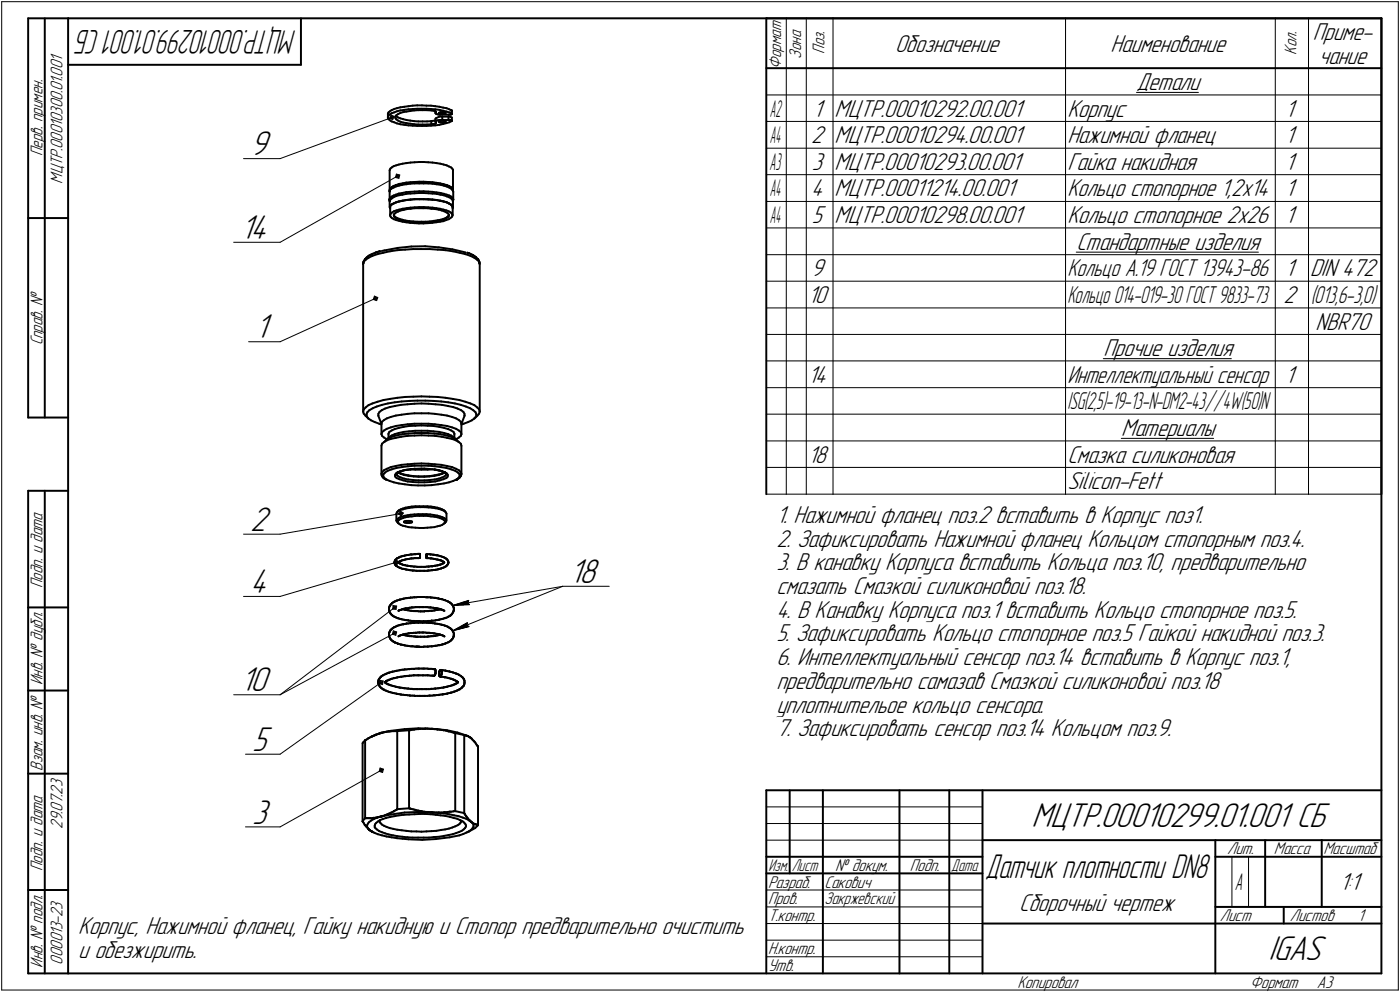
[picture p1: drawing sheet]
<svg xmlns="http://www.w3.org/2000/svg" width="421mm" height="298mm" viewBox="0 0 421 298" stroke-linecap="round" stroke-linejoin="round" font-family="sans-serif">
<defs><g id="words">
<g font-size="10.9">
<text x="75.2" y="46.7">9</text>
<text x="72.3" y="71.8">14</text>
<text x="76.7" y="101.7">1</text>
<text x="75.2" y="159.5">2</text>
<text x="75.2" y="178.3">4</text>
<text x="171.2" y="175.2">18</text>
<text x="72.3" y="207.8">10</text>
<text x="75.8" y="225.6">5</text>
<text x="75.8" y="247.5">3</text>
<text x="310.2" y="248.5">МЦТР.00010299.01.001 СБ</text>
<text x="381.5" y="288.5">IGAS</text>
</g>
<g font-size="10.7">
<text x="89.2" y="9" transform="rotate(-180 89.2 9)">МЦТР.00010299.01.001 СБ</text>
<text x="296.3" y="263.9">Датчик плотности DN8</text>
</g>
<g font-size="7.8">
<text x="394.9" y="12">Приме-</text>
<text x="269.2" y="15.5">Обозначение</text>
<text x="334" y="15.5">Наименование</text>
<text x="396.6" y="19.1">чание</text>
<text x="341.8" y="27">Детали</text>
<text x="244.5" y="35">1</text>
<text x="251" y="35">МЦТР.00010292.00.001</text>
<text x="321" y="35">Корпус</text>
<text x="386.5" y="35">1</text>
<text x="244" y="43">2</text>
<text x="251" y="43">МЦТР.00010294.00.001</text>
<text x="321" y="43">Нажимной фланец</text>
<text x="386.5" y="43">1</text>
<text x="244.2" y="51">3</text>
<text x="251" y="51">МЦТР.00010293.00.001</text>
<text x="321" y="51">Гайка накидная</text>
<text x="386.5" y="51">1</text>
<text x="244" y="59">4</text>
<text x="251" y="59">МЦТР.00011214.00.001</text>
<text x="321" y="59">Кольцо стопорное 1,2х14</text>
<text x="386.5" y="59">1</text>
<text x="244.2" y="67">5</text>
<text x="251" y="67">МЦТР.00010298.00.001</text>
<text x="321" y="67">Кольцо стопорное 2х26</text>
<text x="386.5" y="67">1</text>
<text x="323.7" y="75">Стандартные изделия</text>
<text x="244" y="83">9</text>
<text x="386.5" y="83">1</text>
<text x="394.1" y="83">DIN 472</text>
<text x="243" y="91">10</text>
<text x="386" y="91">2</text>
<text x="395.7" y="99">NBR70</text>
<text x="331.8" y="107">Прочие изделия</text>
<text x="243" y="115">14</text>
<text x="386.5" y="115">1</text>
<text x="337.2" y="131">Материалы</text>
<text x="243" y="139">18</text>
<text x="321" y="139">Смазка силиконовая</text>
<text x="321" y="147">Silicon-Fett</text>
<text x="233.5" y="157.1">1. Нажимной фланец поз.2 вставить в Корпус поз1.</text>
<text x="233.5" y="164.2">2. Зафиксировать Нажимной фланец Кольцом стопорным поз.4.</text>
<text x="233.5" y="171.4">3. В канавку Корпуса вставить Кольца поз.10, предварительно</text>
<text x="233.5" y="178.5">смазать Смазкой силиконовой поз.18.</text>
<text x="233.5" y="185.6">4. В Канавку Корпуса поз.1 вставить Кольцо стопорное поз.5.</text>
<text x="233.5" y="192.8">5. Зафиксировать Кольцо стопорное поз.5 Гайкой накидной поз.3.</text>
<text x="233.5" y="199.9">6. Интеллектуальный сенсор поз.14 вставить в Корпус поз.1,</text>
<text x="233.5" y="207.1">предварительно самазав Смазкой силиконовой поз.18</text>
<text x="233.5" y="214.2">уплотнительое кольцо сенсора.</text>
<text x="233.5" y="221.3">7. Зафиксировать сенсор поз.14 Кольцом поз.9.</text>
<text x="402.9" y="267.5">1:1</text>
<text x="306.5" y="273.9">Сборочный чертеж</text>
<text x="23.5" y="280.8">Корпус, Нажимной фланец, Гайку накидную и Стопор предварительно очистить</text>
<text x="23.5" y="288">и обезжирить.</text>
</g>
<g font-size="7.7">
<text x="321" y="83">Кольцо А.19 ГОСТ 13943-86</text>
<text x="321" y="115">Интеллектуальный сенсор</text>
</g>
<g font-size="7.6">
<text x="321" y="91">Кольцо 014-019-30 ГОСТ 9833-73</text>
<text x="394.2" y="91">(</text>
<text x="395.2" y="91">013,6-3,0)</text>
</g>
<g font-size="7.5">
<text x="321" y="123">I</text>
<text x="321.7" y="123">SG(2,5)-19-13-N-DM2-43//4W(50)N</text>
<text x="371.3" y="267.5">А</text>
</g>
<g font-size="7.4">
<text x="231.5" y="35">А2</text>
<text x="231.5" y="43">А4</text>
<text x="231.5" y="51">А3</text>
<text x="231.5" y="59">А4</text>
<text x="231.5" y="67">А4</text>
</g>
<g font-size="5.4">
<text x="240.9" y="17.7" transform="rotate(-90 240.9 17.7)">Зона</text>
<text x="247.9" y="16.1" transform="rotate(-90 247.9 16.1)">Поз.</text>
<text x="389.9" y="16.4" transform="rotate(-90 389.9 16.4)">Кол.</text>
<text x="234.9" y="20.7" transform="rotate(-90 234.9 20.7)">Формат</text>
<text x="12.8" y="46.9" transform="rotate(-90 12.8 46.9)">Перв. примен.</text>
<text x="18.8" y="55.2" transform="rotate(-90 18.8 55.2)">МЦТР.00010300.01.001</text>
<text x="12.8" y="103.8" transform="rotate(-90 12.8 103.8)">Справ. №</text>
<text x="12.8" y="176.7" transform="rotate(-90 12.8 176.7)">Подп. и дата</text>
<text x="12.8" y="205.8" transform="rotate(-90 12.8 205.8)">Инв. № дубл.</text>
<text x="12.8" y="231.6" transform="rotate(-90 12.8 231.6)">Взам. инв. №</text>
<text x="18.8" y="249.1" transform="rotate(-90 18.8 249.1)">29.07.23</text>
<text x="369.1" y="256.8">Лит.</text>
<text x="383.1" y="256.8">Масса</text>
<text x="398" y="256.8">Масштаб</text>
<text x="12.8" y="261.7" transform="rotate(-90 12.8 261.7)">Подп. и дата</text>
<text x="251.2" y="261.8">№ докум.</text>
<text x="273.6" y="261.8">Подп.</text>
<text x="231" y="266.8">Разраб.</text>
<text x="248" y="266.8">Сакович</text>
<text x="231" y="271.8">Пров.</text>
<text x="248" y="271.8">Закржевский</text>
<text x="231" y="276.8">Т.контр.</text>
<text x="366.9" y="276.8">Лист</text>
<text x="387.9" y="276.8">Листов</text>
<text x="408.4" y="276.8">1</text>
<text x="231" y="286.8">Н.контр.</text>
<text x="12.8" y="290.8" transform="rotate(-90 12.8 290.8)">Инв. № подл.</text>
<text x="18.8" y="289.9" transform="rotate(-90 18.8 289.9)">000013-23</text>
<text x="231" y="291.8">Утв.</text>
<text x="306" y="296.8">Копировал</text>
<text x="376" y="296.8">Формат</text>
<text x="396" y="296.8">A3</text>
</g>
<g font-size="5.3">
<text x="231.1" y="261.8">Изм.</text>
<text x="238.1" y="261.8">Лист</text>
<text x="286.1" y="261.8">Дата</text>
</g>
</g></defs>
<g fill="none" stroke="#000" stroke-width=".59">
<path d="M8.5 5.5v120zM8.5 5.5h12zM13.5 5.5v120zM20.5 5.5v287zM20.5 5.5h395zM20.5 19.5h70zM90.5 5.5v14zM230.5 5.5h185zM230.5 5.5v143zM415.5 5.5v143zM415.5 5.5v287zM116.7 34.3v1z"/>
<path d="M116.7 35.5l.1 .3zM116.7 35.1v.4zM116.7 34.1v.2zM116.8 35.8l.5 .4zM116.8 34.7l-.1 .4zM116.8 34.7l.5-.3zM116.8 33.8l-.1 .3zM116.8 33.8l.5-.4zM117.3 36.2l.5 .3zM117.3 34.4l.5-.4zM117.3 33.4l.5-.3zM117.8 36.5l.7 .2z"/>
<path d="M117.8 34l.7-.2zM117.8 33.1l.7-.3zM118.5 36.7l.9 .4zM118.5 33.8l.9-.4zM118.5 32.8l.9-.3zM118.9 35.3l.1 .3zM119 35.6l.2 .3zM119 35l-.1 .3zM119 34.8l.2 .2zM119.2 35.9l.5 .3zM119.2 34.6l-.2 .4zM119.2 34.6l.5-.3z"/>
<path d="M119.2 35l.5 .3zM119.4 37.1l1 .2zM119.4 33.4l1-.2zM119.4 32.5l1-.2zM119.7 36.2l.7 .4zM119.7 34.3l.7-.3zM119.7 35.3l.7 .3zM120.4 37.3l1.2 .2zM120.4 33.2l1.2-.2zM120.4 36.6l.8 .2zM120.4 34l.8-.3zM120.4 32.3l1.2-.2z"/>
<path d="M120.4 35.6l.8 .2zM121.2 36.8l1.1 .2zM121.2 33.7l1.1-.2zM121.2 35.8l1.1 .3zM121.6 37.5l1.3 .2zM121.6 33l1.3-.1zM121.6 32.1l1.3-.2zM122.3 37l1.1 .2zM122.3 33.5l1.1-.1zM122.3 36.1l1.1 .1zM122.9 37.7l1.2 .1zM122.9 32.9l1.2-.1z"/>
<path d="M122.9 31.9l1.2-.2zM123.4 37.2l1.1 .1zM123.4 33.4l1.1-.2zM123.4 36.2l1.1 .2zM124.1 37.8h1.4zM124.1 32.8l1.4-.1zM124.1 31.7h1.4zM124.5 37.3l1.3 .1zM124.5 33.2l1.3-.1zM124.5 36.4l1.3 .1zM125.5 37.8h1.4zM125.5 32.7h1.4z"/>
<path d="M125.5 31.7h1.4zM125.8 37.4h1.3zM125.8 33.1h1.3zM125.8 36.5h1.3zM126.9 37.8h1.4zM126.9 32.7h1.4zM126.9 31.7h1.4zM127.1 37.4h1.3zM127.1 33.1h1.3zM127.1 36.5h1.3zM128.3 37.8h1.3zM128.3 32.7l1.3 .1z"/>
<path d="M128.3 31.7h1.3zM128.4 37.4l1.3-.1zM128.4 33.1l1.3 .1zM128.4 36.5l1.3-.1zM129.6 37.8l1.3-.1zM129.6 32.8l1.3 .1zM129.6 31.7l1.3 .2zM129.7 33.2h.3zM129.7 37.3h.3zM129.7 36.4v.9zM129.7 36.4l1-.2zM130 33.2l.4 .1z"/>
<path d="M130 37.3h.4zM130.4 33.3h.2zM130.4 37.3h.2zM130.6 33.3l.3 .1zM130.6 37.3l.3-.1zM130.7 36.2h.3zM130.9 37.7l1.3-.2zM130.9 32.9l1.3 .1zM130.9 33.4l.2 .1zM130.9 31.9l1.3 .2zM131 33.4v.6zM131 35.6v1z"/>
<path d="M131 34h.1M131 34l.1 .2zM131 36.5h.1M131 36.6l.1 .1zM131 35.6l.2-.1zM131.1 33.8l-.1 .2zM131.1 33.5h.1M131.1 36.7h.1M131.1 37l-.2 .2zM131.1 33.5v.3zM131.1 34.2l.2 .1zM131.1 33.6h.1"/>
<path d="M131.1 33.7h.1M131.1 36.8h.1M131.1 36.9h.1M131.1 36.3l.2-.1zM131.1 36.3l-.1 .2zM131.2 35.5l.9-.4zM131.3 34.3l.4 .1zM131.3 36.2h.4zM131.7 34.4l.4 .1zM131.7 36.2l.4-.1zM132.1 34h.1M132 34h.1"/>
<path d="M132.1 36.7h.1M132 36.6h.1M132.1 34.5h.4zM132.1 36.1h.4zM132.1 34l.2 .1zM132.1 33.9l.2-.1zM132.1 36.7h.2zM132.1 36.5l.2-.1zM132.1 35.1h.9zM132.2 37.5l1.1-.2zM132.2 33l1.1 .3zM132.2 32.1l1.1 .2z"/>
<path d="M132.3 34.1l.3 .1zM132.3 33.8l.3-.1zM132.3 36.7l.3 .1zM132.3 36.4l.3-.1zM132.5 34.5h.5zM132.5 36.1h.5zM132.6 34.2h.4zM132.6 33.7h.4zM132.6 36.8h.4zM132.6 36.3h.4zM133 34.5h1.9zM133 36.1h1.9z"/>
<path d="M133 33.7h.4zM133 34.2h.4zM133 36.3h.4zM133 36.8h.4zM133 35.1v1zM133 35.1h1.9zM133.3 37.3l1-.3zM133.3 33.3l1 .2zM133.3 32.3l1 .2zM133.4 33.7l.3 .1zM133.4 34.2l.3-.1zM133.4 36.3l.3 .1z"/>
<path d="M133.4 36.8l.3-.1zM133.7 33.8l.2 .1zM133.7 34.1l.2-.1zM133.7 36.4l.2 .1zM133.7 36.7h.2zM133.9 33.9h.1M133.9 36.5h.1M134 34h.1M134 36.6h.1M134.3 37l.8-.3zM134.3 33.5l.8 .3zM134.3 32.5l.8 .4z"/>
<path d="M134.9 34.5h.2zM134.9 36.1h.2zM134.9 35.1v1zM134.9 35.1h.4zM135.1 36.7l.7-.3zM135.1 33.8l.7 .3zM135.1 34.5h.3zM135.1 36.1h.3zM135.1 32.9l.7 .3zM135.3 35.1l.6 .2zM135.4 34.5l.2-.1zM135.4 36.1l.2 .1z"/>
<path d="M135.6 34.4h.2zM135.6 36.2h.2zM135.8 34.1h.1M135.8 36.2h.1M135.9 36.3h.1M135.8 33.2v.9zM135.9 33.2h.1M135.9 33.3v.9zM135.9 35.3v1zM135.9 34.2h.1M135.9 34.3h.1M135.9 36.2h.1"/>
<path d="M135.9 33.3h.1M230.5 20.5h185zM117.2 59.9h.1M117.1 59.9h.1M117.2 51.1v6zM117.2 57.6v2.3zM117.2 57.1h.1M117.2 57.2v.2zM117.2 57.4h.1M117.2 57.5h.1M117.2 59.8v.1zM117.2 57.4v.2z"/>
<path d="M117.3 57.1h.1M117.3 56.9l-.1 .2zM117.3 51l-.1 .1zM117.3 56.9v.2zM117.3 59.4l.5-.3zM117.3 59.4l-.1 .4zM117.3 57l.5-.4zM117.3 57l-.1 .4zM117.4 56.7h.1M117.4 56.8h.1M117.4 59.9l.5-.3zM117.4 59.9l-.1 .4z"/>
<path d="M117.4 56.6l.5-.4zM117.4 56.6l-.1 .3zM117.4 50.6l.5-.3zM117.4 50.6l-.1 .4zM117.5 56.6h.1M117.8 56.5h.1M117.7 56.5l-.2 .1zM117.9 56.4h.1M117.8 56.4h.1M117.8 59.1l.6-.3zM117.8 56.6l.6-.2zM117.9 56.4l.1-.2z"/>
<path d="M117.9 59.6l.5-.3zM117.9 56.2l.5-.3zM117.9 50.3l.5-.3zM118 56.2l.2-.1zM118.4 56h.1M118.3 56h.1M118.4 56l.3-.1zM118.4 59.3l.7-.4zM118.4 55.9l.7-.3zM118.4 50l.7-.3zM118.4 58.8l.6-.3zM118.4 56.4l.6-.4z"/>
<path d="M118.7 55.9l.3-.1zM119 55.8h.1M119.1 55.7h.1M119 55.7h.1M119 58.5l1-.3zM119 56l1-.2zM119.2 55.7h.1M119.1 58.9l.9-.2zM119.1 55.6l.9-.3zM119.1 49.7l.9-.3zM119.4 55.6h.1M119.3 55.6h.1"/>
<path d="M119.5 55.6h.1M119.5 55.5h.1M119.8 55.5l1.8-.4zM120 58.7l1.1-.2zM120 55.3l1.1-.2zM120 49.4l1.1-.2zM120 58.2l1-.2zM120 55.8l1-.3zM121 58l1.2-.3zM121 55.5l1.2-.1zM121.1 58.5l1.1-.2zM121.1 55.1l1.1-.2z"/>
<path d="M121.1 49.2l1.1-.2zM121.6 55.1l3-.3zM122.2 58.3l1.2-.1zM122.2 54.9l1.2-.1zM122.2 49l1.2-.1zM122.2 57.7h1.2zM122.2 55.4l1.2-.2zM123.4 57.7l1.3-.1zM123.4 55.2l1.3-.1zM123.4 59.9h1.3zM123.4 58.2l1.3-.1zM123.4 54.8l1.3-.1z"/>
<path d="M123.4 48.9l1.3-.1zM124.6 54.8l3.1-.1zM124.7 59.9h1.4zM124.7 58.1l1.4-.1zM124.7 54.7l1.4-.1zM124.7 48.8l1.4-.1zM124.7 57.6l1.4-.1zM124.7 55.1h1.4zM126.1 59.9h1.3zM126.1 58h1.3zM126.1 54.6h1.3zM126.1 48.7h1.3z"/>
<path d="M126.1 57.5h1.3zM126.1 55.1h1.3zM127.4 59.9h1.4zM127.4 58l1.4 .1zM127.4 54.6l1.4 .1zM127.4 48.7l1.4 .1zM127.4 57.5l1.4 .1zM127.4 55.1h1.4zM127.7 54.7l3 .2zM128.8 59.9l1.2 .1zM128.8 59.9h1.2zM128.8 58.1l1.2 .1z"/>
<path d="M128.8 54.7l1.2 .1zM128.8 48.8l1.2 .1zM128.8 57.6l1.2 .1zM128.8 55.1l1.2 .1zM130 59.9l1.3 .2zM130 58.2l1.3 .1zM130 54.8l1.3 .1zM130 48.9l1.3 .1zM130 57.7l1.3 .1zM130 55.2l1.3 .2zM130.7 54.9l3 .6zM131.3 58.3l1.1 .2z"/>
<path d="M131.3 54.9l1.1 .2zM131.3 49l1.1 .2zM131.3 57.8l1.2 .2zM131.3 55.4l1.2 .1zM132.4 58.5l1 .2zM132.4 55.1l1 .3zM132.4 49.2l1 .2zM132.5 58l1 .3zM132.5 55.5l1 .3zM133.4 58.7l1 .3zM133.4 55.4l1 .2zM133.4 49.4l1 .3z"/>
<path d="M133.5 58.3l.9 .2zM133.5 55.8l.9 .2zM134 55.6h.1M134.1 55.6h.1M134.2 55.7h.1M134.2 55.7h.2zM134.5 55.8h.1M134.4 55.8h.1M134.4 59l.6 .3zM134.4 55.6l.6 .3zM134.4 49.7l.6 .3zM134.4 58.5l.7 .3z"/>
<path d="M134.4 56l.7 .4zM134.5 55.8l.2 .1zM134.7 55.9l.3 .1zM135 56h.1M135.1 56h.1M135 59.3l.6 .3zM135 55.9l.6 .3zM135 50l.6 .3zM135.1 56.1l.3 .1zM135.1 56.1h.1M135.1 58.8l.6 .3zM135.1 56.4l.6 .3z"/>
<path d="M135.4 56.2l.2 .1zM135.6 56.4h.1M135.6 56.5l.2 .1zM135.6 56.5h.1M135.6 59.6l.4 .3zM135.6 56.2l.4 .4zM135.6 50.3l.4 .3zM135.7 59.1l.4 .3zM135.7 56.7l.4 .4zM135.9 56.6h.1M136 56.7h.1M136 56.8l.1 .2z"/>
<path d="M136 56.8h.1M136 59.9l.2 .4zM136 56.6l.2 .3zM136 50.6l.2 .4zM136.1 59.4l.1 .4zM136.1 57.1l.1 .3zM136.2 57.1h.1M136.1 57.1h.1M136.2 51.1v6zM136.3 59.9h.1M136.2 57.5h.1M136.2 57.4h.1"/>
<path d="M136.2 57.3h.1M136.2 57.2h.1M136.2 56.9v.2zM136.2 51v.1zM136.2 59.8l.1 .1zM136.2 57.4l.1 .2zM136.3 60h.1M136.3 57.6v2.3zM8.5 65.5h12zM109.2 79.3v44.4zM109.2 79.2h.1M109.3 78.7v.3z"/>
<path d="M109.3 79h.1M109.3 79.1h.1M109.4 78.5h.1M109.4 78.6l-.1 .1zM109.4 78.7l-.2 .5zM109.6 78.2l-.2 .3zM109.7 78l-.1 .2zM109.9 77.8h.1M109.8 77.8h.1M109.8 77.9h.1M110 78.1l.8-.6zM110 78.1l-.6 .6z"/>
<path d="M110.1 77.6l-.2 .2zM110.3 77.3l.2-.1zM110.3 77.3l-.2 .3zM110.6 77.1h.1M110.7 77l.3-.2zM110.7 77h.1M110.8 77.5l1.2-.6zM111 76.8l.3-.2zM111.3 76.6l.3-.1zM111.8 76.5h.1M111.7 76.5h.1M111.8 76.5l.5-.3z"/>
<path d="M112 76.9l1.5-.5zM112.3 76.2l.4-.2zM112.7 76l.2-.1zM112.9 75.9h.1M113 75.9l.3-.1zM113 75.9h.1M113.3 75.8l.3-.1zM113.5 76.4l1.8-.5zM113.6 75.7l.3-.1zM113.9 75.6h.1zM114.2 75.5h.1M114.1 75.5h.1"/>
<path d="M114.3 75.5h.1M114.4 75.5h.1M114.8 75.4l.8-.1zM115.3 75.9l2-.4zM115.6 75.3l4-.8zM117.1 60h.1M117.2 60.5v1.8zM117.2 60.1v.2zM117.2 60.3h.1M117.2 60.4h.1M117.3 75.5l2.2-.3zM117.3 62.1v.4z"/>
<path d="M117.3 62.5v.2zM117.3 60.3l-.1 .2zM117.3 62.3v2.4zM117.3 64.5v.4zM117.3 64.9l.2 .3zM117.3 62.1v.2zM117.4 61.7l.5-.3zM117.4 61.7l-.1 .4zM117.5 64.2l.4-.4zM117.5 64.2l-.2 .3zM117.5 65.2l.4 .3zM117.5 61.7l.4-.3z"/>
<path d="M117.5 61.7l-.2 .4zM117.9 65.5l.5 .4zM117.9 61.4l.5-.3zM117.9 63.8l.5-.3zM118.4 61.1l.7-.3zM118.4 64.4v.4zM118.4 64.8l.1 .3zM118.4 65.9l.7 .2zM118.4 63.5l.8-.3zM118.4 61.1l.8-.3zM118.4 64.6l.3 .5zM118.5 65.1l.5 .3z"/>
<path d="M118.7 64.2l.4-.4zM118.7 64.2l-.3 .2zM118.7 65.1l.3 .2zM119 65.4l.5 .3zM119 65.3l.5 .2zM119.1 63.8l.6-.2zM119.1 66.1l1 .3zM119.1 60.8l.9-.3zM119.2 63.2l.9-.2zM119.2 60.8l.9-.3zM119.5 75.2l2.3-.2zM119.5 65.7l.6 .3z"/>
<path d="M119.5 65.5l.6 .3zM119.6 74.5l4.1-.4zM119.7 63.6l.8-.4zM120 60.5l1.1-.2zM120.1 66.4l1 .2zM120.1 63l1-.3zM120.1 60.5l1-.1zM120.1 66l.9 .3zM120.1 65.8l.9 .2zM120.5 63.2l.9-.1zM121 66.3l1 .2zM121 66l1 .3z"/>
<path d="M121.1 66.6l1.1 .2zM121.1 62.7l1.2-.1zM121.1 60.4l1.2-.3zM121.1 60.3l1.1-.2zM121.4 63.1l1-.3zM121.8 75l2.5-.2zM122 66.5l1.1 .1zM122 66.3l1.1 .2zM122.2 66.8l1.2 .2zM122.2 60.1l1.2-.2zM122.3 62.6l1.1-.2zM122.3 60.1l1.1-.1z"/>
<path d="M122.4 62.8l1.1-.1zM123.1 66.6l1.2 .1zM123.1 66.5h1.2zM123.4 67l1.3 .1zM123.4 62.4l1.3-.1zM123.4 60l1.3-.1zM123.5 62.7l1.2-.1zM123.7 74.1l4.1-.1zM124.3 74.8h2.4zM124.3 66.7l1.2 .1zM124.3 66.5l1.2 .1zM124.7 62.6h1.3z"/>
<path d="M124.7 67.1h1.3zM124.7 62.3l1.4-.1zM125.5 66.8h1.2zM125.5 66.6h1.2zM126 62.6h1.3zM126 67.1h1.3zM126.1 62.2h1.3zM126.7 74.8h2.5zM126.7 66.8h1.3zM126.7 66.6h1.3zM127.3 62.6h1.2zM127.3 67.1h1.4z"/>
<path d="M127.4 62.2l1.4 .1zM127.8 74l4.2 .3zM128 66.8l1.3-.1zM128 66.6l1.3-.1zM128.5 62.6l1.2 .1zM128.7 67.1l1.3-.1zM128.8 62.3l1.2 .1zM129.2 74.8l2.5 .2zM129.3 66.7l1.2-.1zM129.3 66.5l1.2-.1zM129.7 62.7l1.2 .1zM130 67l1.1-.2z"/>
<path d="M130 62.4l1.2 .2zM130 60l1.2 .1zM130.5 66.6l1.1-.1zM130.5 66.4l1.1-.2zM130.9 62.8l1 .2zM131.1 66.8l1.2-.2zM131.2 62.6l1.1 .1zM131.2 60.1l1.1 .3zM131.3 60.1l1.1 .2zM131.6 66.5l.9-.3zM131.6 66.2l.9-.2zM131.7 75l2.3 .2z"/>
<path d="M131.9 63l.9 .2zM132 74.3l4.1 .6zM132.3 66.6l1-.1zM132.3 62.7l1 .3zM132.3 60.4l1 .1zM132.4 60.3l1 .2zM132.5 66.2l.8-.2zM132.5 66l.8-.2zM132.8 63.2l.8 .3zM133.3 66l.7-.3zM133.3 66.5l.9-.4zM133.3 63l1 .2z"/>
<path d="M133.3 60.5l1 .3zM133.3 65.8l.7-.3zM133.4 60.5l1 .3zM133.6 63.5l.7 .3zM134 75.2l2.2 .3zM134 65.7l.5-.3zM134 65.5l.5-.3zM134.2 66.1l.8-.2zM134.3 63.8l.4 .3zM134.3 63.2l.7 .3zM134.3 60.8l.7 .3zM134.4 60.8l.6 .3z"/>
<path d="M134.5 65.4l.4-.3zM134.5 65.2l.4-.3zM134.7 64.1l.3 .3zM135 64.4v.4zM135 65.9l.5-.4zM135 63.5l.6 .3zM135 61.1l.6 .4zM135 64.6l-.1 .3zM135 64.8l-.1 .3zM135.5 65.5l.4-.3zM135.6 63.8l.3 .4zM135.6 61.5l.3 .3z"/>
<path d="M135.6 61.5l.4 .3zM135.9 64.2l.2 .3zM135.9 61.8l.2 .3zM136 61.8l.2 .3zM136.1 74.9l3.9 1zM136.1 64.9l-.2 .3zM136.1 64.5v.4zM136.1 62.1v.2zM136.1 62.3v2.4zM136.1 60.5h.1M136.1 62.5v.2zM136.2 75.5l2 .4z"/>
<path d="M136.2 60.5v1.8zM136.2 60.4h.1M136.2 60.3h.1M136.2 62.1l-.1 .4zM136.2 60.3v.2zM136.2 60.2h.1M136.3 60.1h.1M138.2 75.9l1.8 .5zM140 76.4l1.5 .5zM140.6 75.9h.1M140.6 76h.2zM140.6 76h.1"/>
<path d="M140.8 76l.2 .1zM141.1 76.1h.1M141.1 76.1l.5 .3zM141.5 76.9l1.2 .6zM141.6 76.4l.4 .1zM142 76.5l.2 .1zM142.2 76.7h.1M142.3 76.7h.1M142.3 76.7l.4 .3zM142.7 77.5l.8 .6zM142.7 77l.3 .2zM143.1 77.3h.1"/>
<path d="M143.2 77.3h.1M143.3 77.4h.1M143.3 77.4l.1 .2zM143.4 77.6l.3 .2zM143.5 78.1l.6 .6zM143.8 77.9h.1M143.8 78h.1M143.8 78.1l.2 .2zM143.8 78.1h.1M144 78.3l.1 .3zM144.2 78.7h.1M144.1 78.7h.1"/>
<path d="M144.1 78.7l.2 .6zM144.2 79.2h.1M144.2 79.1h.1M144.2 78.8v.2zM144.2 78.8h.1M144.3 79.3v44.4zM117.3 119.9l2.2-.4zM119.5 119.5l2.3-.2zM121.8 119.3l2.5-.1zM124.3 119.2l2.4-.1zM126.7 119.1l2.5 .1zM129.2 119.2l2.5 .1z"/>
<path d="M131.7 119.3l2.3 .2zM134 119.5l2.2 .4zM136.2 119.9l2 .3zM8.5 125.5h12zM109.2 123.7l.2 .6zM109.4 124.3l.5 .6zM109.4 123l-.2 .7zM109.4 123l.6-.6zM109.9 124.9l.9 .9zM110 122.4l.8-.6zM110.2 124.5l.1 .6zM110.3 125.1l.4 .6z"/>
<path d="M110.5 123.9l-.3 .6zM110.7 125.7l.9 .6zM110.8 121.8l1.2-.6zM111.1 123.3l1-.6zM111.1 123.3l-.6 .6zM111.6 126.3l1.1 .5zM112 121.2l1.5-.5zM112.1 122.7l1.2-.5zM112.7 126.8l1.3 .5zM113.3 122.2l1.6-.5zM113.5 120.7l1.8-.5zM113.8 125l.9 2.4z"/>
<path d="M113.8 125h.1M113.8 124.4v.5zM114 127.3l.7 .3zM114.1 123.8l-.3 .6zM114.1 123.8l.7-.5zM114.7 133.9v8.5zM114.7 127.3v3.2zM114.7 130.5l.2 .5zM114.8 123.3l1-.5zM114.9 121.7l1.8-.5zM114.9 133.3l.6-.5zM114.9 133.3l-.2 .6z"/>
<path d="M114.9 126.7l.6-.5zM114.9 126.7l-.2 .6zM114.9 129.9l.6-.5zM114.9 129.9l-.2 .6zM114.9 131l.6 .5zM115.3 120.2l2-.3zM115.5 132.8l.8-.5zM115.5 126.2l.8-.5zM115.5 129.4l.8-.5zM115.5 131.5l.8 .5zM115.8 122.8l1.4-.5zM115.8 132.6h.1"/>
<path d="M116.2 132.1l1.1-.9zM116.2 132.1l.9-.5zM116.2 132.1l-.4 .5zM116.3 132.3l1.2-.4zM116.3 125.7l1.2-.4zM116.3 128.9l1.2-.5zM116.7 121.2l2-.3zM116.8 130.5v1.1zM116.8 130.3v.2zM117.1 131.6l1-.5zM117.1 129.8l.7-.4zM117.1 129.8l-.3 .5z"/>
<path d="M117.2 122.3l1.6-.3zM117.3 131.2l.5-.3zM117.5 131.9l1.5-.3zM117.5 125.3l1.5-.4zM117.5 128.4l1.5-.4zM117.8 129.4l.9-.5zM117.8 130.9l.9-.4zM118.1 131.1l1.4-.3zM118.7 120.9l2.1-.3zM118.7 128.9l1.2-.3zM118.7 130.5l1.2-.4zM118.8 122l1.8-.3z"/>
<path d="M119 131.6l1.7-.4zM119 124.9l1.7-.3zM119 128l1.7-.2zM119.5 130.8l1.6-.3zM119.9 128.6l1.5-.3zM119.9 130.1l1.5-.3zM120.6 121.7l1.9-.2zM120.7 131.2l1.9-.2zM120.7 124.6l1.9-.2zM120.7 127.8l1.9-.3zM120.7 139.7l1.9-.2zM120.8 120.6l2.4-.1z"/>
<path d="M121.1 130.5l1.8-.2zM121.4 128.3l1.6-.3zM121.4 129.8l1.6-.2zM122.5 121.5l2.1-.2zM122.6 131l2-.1zM122.6 124.4l2-.2zM122.6 127.5l2-.2zM122.6 139.5l2-.1zM122.9 130.3l1.9-.2zM123 128l1.9-.1zM123 129.6l1.9-.1zM123.2 120.5l2.4-.1z"/>
<path d="M124.6 130.9l2.1-.1zM124.6 121.3l2.1-.1zM124.6 124.2h2.1zM124.6 127.3h2.1zM124.6 139.4l2.1-.1zM124.7 140h2zM124.8 130.1h1.9zM124.9 127.9l1.8-.1zM124.9 129.5h1.8zM125.6 120.4h2.3zM126.7 140h2.1zM126.7 130.8l2.2 .1z"/>
<path d="M126.7 121.2l2.2 .1zM126.7 130.1h2zM126.7 124.2h2.2zM126.7 127.3h2.2zM126.7 127.8l1.9 .1zM126.7 129.5h1.9zM126.7 139.3l2.2 .1zM127.9 120.4l2.4 .1zM128.6 127.9l1.8 .1zM128.6 129.5l1.8 .1zM128.7 130.1l1.9 .2zM128.8 140l2 .1z"/>
<path d="M128.9 130.9l1.9 .1zM128.9 121.3l2.1 .2zM128.9 124.2l1.9 .2zM128.9 127.3l1.9 .2zM128.9 139.4l1.9 .1zM130.3 120.5l2.4 .1zM130.4 128l1.7 .3zM130.4 129.6l1.7 .2zM130.6 130.3l1.8 .2zM130.8 131l2 .2zM130.8 124.4l2 .2zM130.8 127.5l2 .3z"/>
<path d="M130.8 139.5l2 .2zM131 121.5l1.9 .2zM132.1 128.3l1.5 .3zM132.1 129.8l1.5 .3zM132.4 130.5l1.5 .3zM132.7 120.6l2.1 .3zM132.8 131.2l1.7 .4zM132.8 124.6l1.7 .3zM132.8 127.8l1.7 .2zM132.8 139.7l1.7 .3zM132.9 121.7l1.8 .3zM133.6 128.6l1.2 .3z"/>
<path d="M133.6 130.1l1.2 .4zM133.9 130.8l1.5 .3zM134.5 131.6l1.5 .3zM134.5 124.9l1.5 .4zM134.5 128l1.5 .4zM134.7 122l1.6 .3zM134.8 120.9l2 .3zM134.8 128.9l.9 .5zM134.8 130.5l.9 .4zM135.4 131.1l1 .5zM135.7 129.4l.7 .4zM135.7 130.9l.5 .3z"/>
<path d="M136 131.9l1.2 .4zM136 125.3l1.2 .4zM136 128.4l1.2 .5zM136.2 131.2l1 .9zM136.3 122.3l1.3 .5zM136.4 131.6l.8 .5zM136.4 129.8l.3 .5zM136.7 130.5v1.1zM136.7 130.3v.2zM136.8 121.2l1.8 .5zM137.2 132.3l.8 .5zM137.2 125.7l.8 .5z"/>
<path d="M137.2 132l.8-.5zM137.2 128.9l.8 .5zM137.2 132.1l.5 .5zM137.6 122.8l1.1 .5zM137.7 132.7h.1M138 132.8l.6 .5zM138 126.2l.6 .5zM138 131.5l.6-.5zM138 129.4l.6 .5zM138.2 120.2l1.8 .5zM138.6 121.7l1.5 .5zM138.6 133.3l.2 .6z"/>
<path d="M138.6 126.7l.2 .6zM138.6 129.9l.2 .6zM138.7 123.3l.7 .5zM138.8 133.9v8.5zM138.8 127.3v3.2zM138.8 127.6l.6-.3zM138.8 130.5l-.2 .5zM139.4 123.8l.3 .6zM139.4 127.3l1.4-.5zM139.7 125l-.9 2.4zM139.7 124.4v.5zM139.7 124.9h.1"/>
<path d="M140 120.7l1.5 .5zM140.1 122.2l1.3 .5zM140.8 126.8l1.1-.5zM141.4 122.7l.9 .6zM141.5 121.2l1.2 .6zM141.9 126.3l.8-.6zM142.3 123.3l.7 .6zM142.7 125.8l.9-.9zM142.7 121.8l.8 .6zM143 123.9l.3 .6zM143.2 125.1l-.5 .6zM143.3 124.5l-.1 .6z"/>
<path d="M143.5 122.4l.6 .6zM144.1 123l.2 .7zM144.1 124.3l-.5 .6zM144.3 123.7l-.2 .6zM8.5 147.5v145zM8.5 147.5h12zM13.5 147.5v145zM114.7 142.4h.1M114.8 142.6h.1M114.8 142.7h.1M114.8 142.8h.1M114.8 142.9h.1"/>
<path d="M114.9 143l.1 .2zM114.9 141.9l-.2 .5zM115 143.2l.1 .1zM115.1 143.3h.1M115.1 143.4h.1M115.2 143.4h.1M115.2 143.5h.1M115.2 143l.4 .6zM115.3 143.6l.2 .2zM115.3 142.5l-.1 .5zM115.5 143.8l.2 .1zM115.5 141.3l.8-.4z"/>
<path d="M115.5 141.3l-.6 .6zM115.6 142.2l-.3 .3zM115.6 143.6l.6 .5zM115.7 143.9h.1M115.8 143.9h.1M115.8 142l.8-.5zM115.8 142l-.2 .2zM115.9 144l.2 .1zM116.1 144.1h.1M116.2 144.1l.2 .1zM116.3 140.9l1.2-.5zM116.4 144.2l.8 .3z"/>
<path d="M116.6 141.5l1.2-.4zM117.2 144.5l1.2 .4zM117.5 140.4l1.5-.4zM117.8 141.1l1.4-.5zM118.4 144.9l1.6 .4zM118.8 142.7l.1 .6zM118.9 143.3l.4 .4zM119 140l1.7-.3zM119 142.3l.6-.4zM119 142.3l-.2 .4zM119.2 154.3v2.2zM119.2 156.5l.2 .2z"/>
<path d="M119.2 142.4h.1M119.2 142.3h.1M119.2 140.6l1.6-.2zM119.2 142.4l.2 .3zM119.3 154.2l-.1 .1zM119.3 142.3h.1M119.3 143.7l.8 .3zM119.4 156.1l-.2 .4zM119.4 156.1l.2-.2zM119.4 156.7l.1 .3zM119.4 142.2h.1M119.4 142.7l.4 .5z"/>
<path d="M119.5 153.8l.3-.2zM119.5 153.8l-.2 .4zM119.5 142.2h.1M119.5 157l.4 .3zM119.5 142.1h.1M119.5 141.9l.3 .2zM119.6 156.8l.1 .3zM119.6 155.9l.5-.4zM119.6 142.1h.1M119.6 141.9l1-.3zM119.7 157.1l.4 .3zM119.7 156.5l-.1 .3z"/>
<path d="M119.7 142l.2-.1zM119.7 142l.7 .2zM119.8 153.6l.6-.4zM119.8 142.1l.8 .3zM119.8 143.2l.8 .3zM119.9 153.4l-.4 .4zM119.9 153.4l.2-.1zM119.9 141.9l.2-.1zM120 145.3l1.8 .2zM120.1 157.4l.4 .3zM120.1 156.2l.4-.2zM120.1 156.2l-.4 .3z"/>
<path d="M120.1 153.3l.4-.2zM120.1 155.5l.6-.2zM120.1 141.8h.1M120.1 141.7h.1M120.1 144l1.1 .4zM120.2 141.7h.1M120.3 141.7l.3-.1zM120.4 153.2l.8-.1zM120.4 142.2l1 .4zM120.5 157.7l.7 .3zM120.5 156l.7-.3zM120.5 153.1l.7-.3z"/>
<path d="M120.6 142.4l1 .3zM120.6 143.5l1 .3zM120.6 141.6l.4-.1zM120.6 141.6l1.3-.4zM120.7 155.3l.9-.3zM120.8 140.4l1.9-.3zM121 141.5h.1M121.1 141.5l.1-.1zM121.2 158l.7 .2zM121.2 155.7l.7-.3zM121.2 153.1l.8-.3zM121.2 152.8l.7-.2z"/>
<path d="M121.2 141.4l.4-.1zM121.2 144.4l1.4 .3zM121.4 142.6l1.4 .2zM121.5 156.8l.1 .2zM121.6 155l.9-.1zM121.6 156.7l.2-.1zM121.6 156.7h.1M121.6 157l.2 .1zM121.6 141.3l.5-.1zM121.6 142.7l1.3 .3zM121.6 143.8l1.3 .3zM121.8 145.5l1.9 .3z"/>
<path d="M121.8 156.6l.5-.1zM121.8 157.1h.5zM121.9 158.2l1 .2zM121.9 155.4l1-.1zM121.9 152.6l1-.2zM121.9 141.2l1.5-.1zM122 152.8l1-.1zM122.1 141.2h.1M122.2 141.2h.1M122.3 156.5h.5zM122.3 157.1h.5zM122.3 141.2l.1-.1z"/>
<path d="M122.4 141.1h.5zM122.5 154.9l1-.2zM122.6 144.7l1.6 .2zM122.7 140.1l2-.1zM122.8 157.1h.4zM122.8 156.5h.4zM122.8 142.8l1.5 .3zM122.9 158.4l1 .1zM122.9 155.3l1-.1zM122.9 152.4l1-.2zM122.9 141.1h.5zM122.9 143l1.5 .2z"/>
<path d="M122.9 144.1l1.5 .2zM123 152.7l1.1-.2zM123.2 157.1h.4zM123.2 156.5l.4 .1zM123.4 141.1h.1M123.4 141.1l1.2-.2zM123.5 154.7l1.1-.1zM123.5 141.1l.3-.1zM123.6 157.1l.3-.1zM123.6 156.6l.3 .1zM123.6 141.1h1.3zM123.7 145.8l2 .1z"/>
<path d="M123.8 141h.4zM123.9 158.5l1.1 .1zM123.9 155.2l1.1-.2zM124 156.8h.1M123.9 152.2l1.1-.1zM124 156.8l-.1 .2zM124.1 152.5l1.1-.1zM124.2 141h.3zM124.2 144.9h1.7zM124.3 143.1l1.6 .1zM124.4 143.2l1.5 .1zM124.4 144.3l1.5 .1z"/>
<path d="M124.5 141l.1-.1zM124.6 154.6l1.2-.1zM124.6 140.9h.1M124.6 140.9h.5zM124.9 141.1h1.8zM125 158.6l1.2 .1zM125 155h1.2zM125 152.1h1.2zM125.1 140.9l1.6-.1zM125.2 152.4h1.2zM125.7 145.9h2.1zM125.8 154.5h1.3z"/>
<path d="M125.9 144.9h1.7zM125.9 143.3h1.7zM125.9 143.2h1.7zM125.9 144.4h1.7zM126.2 158.7h1.1zM126.2 155h1.1zM126.2 152.1h1.1zM126.4 152.4h1.3zM126.7 140.8h.9zM126.7 141.1h1.9zM127.1 154.5h1.2zM127.3 158.7l1.2-.1z"/>
<path d="M127.3 155h1.2zM127.3 152.1h1.2zM127.6 144.9h1.7zM127.6 140.8l3 .3zM127.6 143.3l1.5-.1zM127.6 143.2l1.6-.1zM127.6 144.4l1.5-.1zM127.7 152.4l1.2 .1zM127.8 145.9l2-.1zM128.3 154.5l1.1 .1zM128.5 158.6l1.1-.1zM128.5 155l1.1 .2z"/>
<path d="M128.5 152.1l1.1 .1zM128.6 141.1h1.5zM128.9 152.5l1.1 .1zM129.1 143.2l1.5-.2zM129.1 144.3l1.5-.2zM129.2 143.1l1.5-.3zM129.3 144.9l1.6-.2zM129.4 154.6l1.1 .2zM129.6 158.5l1-.1zM129.6 155.2l1 .1zM129.6 152.2l1 .2zM129.8 145.8l1.9-.3z"/>
<path d="M130 152.6l1 .1zM130.5 154.8l1 .1zM130.6 141.1h.1M130.6 158.4l1-.2zM130.6 155.3l1 .1zM130.6 152.4l1 .2zM130.6 143l1.3-.3zM130.6 141.1l1 .1zM130.6 144.1l1.3-.3zM130.7 141.1h.2zM130.7 142.8l1.3-.2zM130.8 140.1l1.9 .3z"/>
<path d="M130.9 141.1h.1M130.9 144.7l1.3-.3zM131 152.7l.9 .2zM131 141.1l.2 .1zM131.2 141.2l.4 .1zM131.5 154.9l.8 .3zM131.6 158.2l.7-.2zM131.6 155.4l.7 .3zM131.6 152.6l.7 .2zM131.6 141.3h.2zM131.6 141.2l1.2 .4zM131.7 145.5l1.8-.2z"/>
<path d="M131.8 141.3h.1M131.9 152.9l.9 .3zM131.9 141.3h.1M131.9 142.7l1-.3zM131.9 143.8l1-.3zM132 141.4h.2zM132 142.6l1.1-.4zM132.2 141.4l.3 .1zM132.2 144.4l1.1-.4zM132.3 158l.7-.3zM132.3 155.7l.7 .3zM132.3 155.2l.8 .2z"/>
<path d="M132.3 152.8l.7 .3zM132.5 141.5l.3 .1zM132.7 140.4l1.6 .2zM132.8 153.2l.5 .2zM132.8 141.6h.1M132.8 141.6l1 .3zM132.9 141.6h.1M132.9 142.4l.6-.2zM132.9 143.5l.8-.3zM133 157.7l.4-.3zM133 156l.4 .2zM133 153.1l.4 .2z"/>
<path d="M133 141.6h.1M133.1 155.4l.5 .3zM133.1 141.7l.2 .1zM133.1 142.2l.7-.2zM133.3 153.4l.6 .3zM133.3 141.8l.3 .1zM133.3 144l.9-.3zM133.4 157.4l.4-.3zM133.4 156.2l.4 .3zM133.4 153.3l.2 .1zM133.5 145.3l1.5-.4zM133.6 157.3l.3-.3z"/>
<path d="M133.6 153.4l.3 .4zM133.6 155.7l.4 .3zM133.6 141.9h.1M133.7 141.9h.1M133.7 142h.1M133.7 143.2l.4-.5zM133.8 156.5l.1 .3zM133.8 142l.1 .1zM133.8 141.9l.7 .4zM133.9 156.8l-.1 .3zM133.9 153.7l.2 .3zM133.9 142.1l.2 .1z"/>
<path d="M134 156l.2 .3zM134 156.9h.1M134.1 154l.2 .3zM134.1 142.2h.1M134.2 156.3v.3zM134.2 156.6l-.2 .3zM134.2 142.2h.1M134.2 142.3h.1M134.2 143.7l.2-.2zM134.3 142.4h.1M134.3 154.3v2.2zM134.3 140.6l1.4 .5z"/>
<path d="M134.3 142.4l-.2 .3zM134.4 143.5l.2-.2zM134.5 140l1.5 .4zM134.5 142.3l.2 .4zM134.7 142.7l-.1 .6zM135 144.9l1.3-.4zM135.7 141.1l1.2 .4zM136 140.4l1.2 .5zM136.3 144.5l.8-.3zM136.9 141.5l.8 .5zM137.1 144.2l.2-.1zM137.2 140.9l.8 .4z"/>
<path d="M137.2 144.2h.1M137.3 144.2h.1M137.3 144.1h.1M137.3 144.1l.6-.5zM137.4 144.1h.1M137.5 144.1h.1M137.5 144h.1M137.6 144l.2-.2zM137.7 142l.2 .2zM137.8 143.8l.3-.1zM137.9 142.2l.3 .3zM138 141.3l.6 .6z"/>
<path d="M138.2 143.5l-.1 .2zM138.2 143.5h.1M138.2 142.5l.1 .5zM138.3 143.5h.1M138.3 143.4h.1M138.3 143l-.4 .6zM138.3 143.3l.2-.1zM138.6 143l-.1 .2zM138.6 143h.1M138.6 142.9h.1M138.6 141.9l.2 .5zM138.7 142.7v.2z"/>
<path d="M138.7 142.6v.1zM138.7 142.6h.1M138.8 142.5h.1M118.6 168.9h.1M118.6 169v.2zM118.6 169.2l.1 .1zM118.8 168.6h.1M118.7 168.6v.1zM118.7 168.7l-.1 .2zM118.7 169.3h.1M118.7 169.4l.1 .2zM118.8 168.4h.1"/>
<path d="M118.8 168.5h.1M118.8 169.6h.1M118.9 169.7h.1M118.9 169.8h.1M119 168.1h.1M119 168.2l-.2 .2zM119 169.8h.1M119 169.9h.1M119.1 170h.1M119.2 168l-.2 .1zM119.2 170h.1M119.2 170.1h.1"/>
<path d="M119.3 170.1h.1M119.5 167.8h.1M119.4 167.8l-.2 .2zM119.4 170.2l.2 .1zM119.5 167.7h.1M119.5 167.7l.2-.1zM119.6 170.3h.1M119.7 167.6h.3zM119.7 170.3h.1M119.8 170.4l.2 .1zM119.9 169h.1M119.8 169h.1"/>
<path d="M120 169.2h.1M119.9 169.1h.1M119.9 168.9h.1M120.1 167.5h.1M120 170.5l.3 .1zM120.1 169.2h.1M120 168.9h.1M120.1 168.8h.1M120.1 167.4l.3-.1zM120.1 167.4h.1M120.2 169.3h.1M120.1 168.7h.1"/>
<path d="M120.2 169.3l.2 .1zM120.2 168.7h.1M120.3 170.6h.1M120.3 170.7h.1M120.3 168.7h.1M120.4 167.3l.2-.1zM120.4 170.7h.1M120.5 169.4h.1M120.4 168.7l.2-.1zM120.5 170.7l.2 .2zM120.6 169.4h.1M120.6 169.4l.1 .1z"/>
<path d="M120.6 167.2h.2zM120.6 168.6h.1M120.6 168.5h.1M120.7 170.9h.4zM120.7 169.5l.2 .1zM120.7 168.5l.2-.1zM120.9 167.1l.3-.1zM120.9 167.1h.1M121 169.7h.1M120.9 168.4l.3-.1zM121.1 169.7h.1M121.1 170.9h.1"/>
<path d="M121.1 169.7l.2 .1zM121.2 170.9h.1zM121.2 168.3h.1M121.2 167h.3zM121.3 179.9h.1M121.3 170.9l.4 .1zM121.3 169.8h.3zM121.3 168.3l.3-.1zM121.4 179.9h.1M121.4 179.9l.4-.1zM121.5 167h.2zM121.6 169.8h.2z"/>
<path d="M121.6 168.2l.2-.1zM121.8 167h.1M121.7 171l.3 .1zM121.8 167l.3-.1zM121.8 169.8h.1M121.8 179.8l.3-.1zM121.8 169.8l.3 .1zM121.8 168.1h.1M121.9 168.1h.2zM122 171.1h.1M122.1 166.9l.3-.1zM122.1 171.1l.2 .1z"/>
<path d="M122.1 169.9l.3 .1zM122.1 168.1h.2zM122.1 179.7h.2zM122.3 171.2h.3zM122.3 179.7h.1M122.3 168.1l.4-.1zM122.4 179.7h.1M122.4 166.8h.2zM122.5 170h.1M122.4 179.7h.5zM122.6 170h.1M122.7 166.8h.1"/>
<path d="M122.6 171.2l.3 .1zM122.7 170h.1M122.7 166.8l.4-.1zM122.7 170l.3 .1zM122.7 168h.1M122.8 168h.1M122.9 168h.1M122.9 179.7h.3zM122.9 171.3h.1M122.9 168l.4-.1zM123 171.3h.1M123 170.1h.4z"/>
<path d="M123.1 166.7l.3-.1zM123.1 171.3l.2 .1zM123.2 179.7l.2-.1zM123.3 171.4h.3zM123.3 167.9l.3-.1zM123.4 170.1l.1 .1zM123.4 166.6h.2zM123.5 179.6h.1M123.6 170.2h.1M123.6 179.6h.1M123.7 166.6h.1M123.6 171.4h.4z"/>
<path d="M123.6 170.2h.4zM123.6 167.8h.1M123.6 179.6h.4zM123.8 166.6h.1M123.7 167.8h.1M123.8 166.6h.3zM123.8 167.8h.2zM124 170.2l.4 .1zM124 167.8h.3zM124 171.4h.1M124 179.6l.4-.1zM124.1 166.6l.4-.1z"/>
<path d="M124.1 171.4h.1M124.2 171.4h.2zM124.3 167.8l.3-.1zM124.4 171.4h.3zM124.4 170.3h.1zM124.4 179.5h.2zM124.5 166.5h.2zM124.6 170.3h.1M124.6 170.3h.5zM124.6 167.7h.1M124.7 179.5h.1M124.8 166.5h.1"/>
<path d="M124.7 171.4l.4 .1zM124.7 167.7h.1M124.8 179.5h.1M124.9 166.5h.1M124.8 167.7h.2zM124.8 179.5h.4zM124.9 166.5h.2zM125 167.7h.4zM125.1 166.5h.5zM125.1 170.3h.3zM125.1 171.5h.1M125.2 171.5h.1"/>
<path d="M125.2 179.5l.4-.1zM125.3 171.5h.2zM125.4 170.3h.2zM125.4 167.7h.3zM125.5 171.5h.4zM125.6 166.5h.2zM125.6 170.3h.1M125.7 170.3h.1M125.6 179.4h.2zM125.7 170.3h.5zM125.7 167.7h.1M125.9 166.5h.1"/>
<path d="M125.8 167.7h.2zM125.9 179.4h.1M126 166.5h.1M125.9 171.5h.3zM126 179.4h.1M126.1 166.5h.1M126 167.7l.2-.1zM126 179.4h.5zM126.2 166.5h.1M126.2 170.3h.3zM126.2 167.6h.1M126.3 166.5h.1"/>
<path d="M126.2 171.5h.1M126.3 171.5h.1M126.3 167.2h.1M126.3 167.1h.1M126.3 167h.1M126.3 166.9h.1M126.3 166.8h.1M126.3 166.7h.1M126.3 166.6h.1M126.3 167.6h.1M126.3 167.5h.1M126.3 167.4h.1"/>
<path d="M126.3 167.3h.1M126.4 171.5h.3zM126.5 170.3h.2zM126.5 179.4h.4zM126.7 171.5h.3zM126.7 170.3h.1zM126.8 170.3h.5zM126.9 179.4h.2zM127 171.5h.4zM127.2 179.4h.1M127.3 179.4h.1M127.3 170.3h.3z"/>
<path d="M127.3 179.4h.4zM127.4 171.5h.1M127.5 171.5h.1M127.6 171.5h.2zM127.6 170.3h.2zM127.7 179.4l.4 .1zM127.8 171.5h.4zM127.9 170.3h.1M127.9 170.3h.5zM128.1 179.5h.3zM128.2 171.5h.4zM128.3 167.4h.1"/>
<path d="M128.2 167.3h.1M128.2 167.2h.1M128.4 166.5h.1M128.3 167.7h.1M128.3 167.3h.1M128.3 167.5h.1M128.3 167.6h.1M128.3 167.2h.1M128.3 167.1h.1M128.3 167h.1M128.3 166.9h.1M128.3 166.8h.1"/>
<path d="M128.3 166.7h.1M128.3 166.6h.1M128.3 166.5h.1M128.4 167.1h.1M128.4 167.7h.1M128.4 170.3h.3zM128.4 166.8h.1M128.4 166.9h.1M128.4 167h.1M128.4 179.5h.1M128.4 166.5h.4zM128.5 179.5h.1"/>
<path d="M128.5 167.7h.1M128.5 179.5h.4zM128.6 171.5h.1M128.6 167.7h.1M128.7 171.4h.1M128.7 167.7h.2zM128.7 170.3h.2zM128.8 171.4h.1zM128.8 166.5h.4zM128.9 170.3h.1M128.9 171.4h.4zM128.9 167.7l.5 .1z"/>
<path d="M129 170.3h.1M128.9 179.5h.5zM129 170.3l.5-.1zM129.2 166.5l.2 .1zM129.3 171.4h.4zM129.5 166.6h.1M129.4 167.8h.1zM129.4 179.5l.1 .1zM129.5 170.2h.3zM129.5 166.6h.4zM129.5 167.8h.1M129.6 179.6h.1"/>
<path d="M129.6 167.8h.1M129.7 179.6h.1M129.7 171.4h.2zM129.7 167.8h.2zM129.7 179.6h.4zM129.9 170.2h.1M129.9 171.4h.1zM129.9 166.6l.3 .1zM129.9 167.8l.3 .1zM130 170.2h.1M130 171.4l.4-.1zM130 170.2l.4-.1z"/>
<path d="M130.1 179.6l.5 .1zM130.2 166.7h.2zM130.2 167.9l.4 .1zM130.4 171.3h.3zM130.5 166.7h.1M130.4 170.1l.3-.1zM130.6 166.7h.1M130.6 166.7l.3 .1zM130.6 168h.1M130.6 179.7h.1zM130.6 168h.2zM130.7 171.3h.1"/>
<path d="M130.7 170h.2zM130.8 179.7h.1M130.8 171.3h.1M130.8 168l.3 .1zM130.9 179.7h.1M130.9 171.3l.2-.1zM130.9 166.8l.3 .1zM131 170h.1M130.9 179.7h.4zM131 170l.3-.1zM131.1 171.2h.2zM131.1 168.1h.3z"/>
<path d="M131.2 166.9h.2zM131.3 171.2l.4-.1zM131.3 169.9h.3zM131.3 179.7l.4 .1zM131.5 166.9h.1M131.4 168.1h.1M131.6 166.9h.1M131.5 168.1h.2zM131.6 166.9l.3 .1zM131.7 171.1h.1M131.7 168.1l.2 .1zM131.7 169.8h.1"/>
<path d="M131.7 179.8h.1zM131.8 169.8h.1M131.8 171h.2zM131.8 169.8h.3zM131.9 179.8h.1M131.9 167h.3zM131.9 168.2l.3 .1zM132 179.9h.1M132 171l.2-.1zM132 179.9l.3 .1zM132.1 169.8l.1-.1zM132.2 167l.1 .1z"/>
<path d="M132.2 168.3h.1M132.2 170.9h.4zM132.2 168.3l.2 .1zM132.2 169.7h.2zM132.4 167.1h.1M132.4 167.1l.4 .1zM132.4 168.4h.2zM132.5 169.7h.1M132.5 169.7l.2-.1zM132.6 170.9h.1M132.6 168.4l.2 .1zM132.7 170.9h.1"/>
<path d="M132.7 169.6l.1-.1zM132.8 170.8l.2-.1zM132.8 167.2l.2 .1zM132.8 168.5h.1M132.8 168.6h.1M132.9 168.6l.2 .1zM133 169.4h.1M132.9 169.4h.1M133 170.7l.3-.1zM133.1 167.4h.1M133 169.4l.2-.1zM133.2 167.4h.1"/>
<path d="M133.1 168.7h.2zM133.3 167.4h.1M133.3 169.3h.1M133.3 170.6h.1M133.3 167.4l.2 .1zM133.3 168.7h.1M133.3 169.2h.1M133.3 170.6l.2-.1zM133.3 168.8h.1M133.4 168.8h.1M133.5 169.1h.1M133.4 169.2h.1"/>
<path d="M133.5 170.5l.2-.1zM133.5 167.5l.2 .1zM133.5 168.9h.1M133.6 169.1h.1M133.6 169h.1M133.7 170.4l.2-.1zM133.8 167.6h.1M133.9 167.6h.1M133.9 167.7l.2 .1zM133.9 167.7h.1M133.9 170.3h.1M134 170.3h.1"/>
<path d="M134.1 170.2l.2-.1zM134.2 167.9h.1M134.3 168h.1M134.3 170.1l.2-.2zM134.4 168h.1M134.4 168l.1 .1zM134.5 169.9h.1M134.5 169.8h.1M134.5 168.2h.1M134.6 168.3h.1M134.6 169.7h.1M134.6 168.3l.1 .2z"/>
<path d="M134.7 169.6h.1M134.7 169.5h.1M134.8 168.6h.1M134.8 169.4h.1M134.8 169.2v.1zM134.8 169.2h.1M134.8 168.7l.1 .2zM134.8 168.7h.1M134.9 169.2h.1M134.9 169.1h.1M134.9 169h.1M8.5 182.5h12z"/>
<path d="M117 190.2h.1M117 190.3h.1M117 190.4v.2zM117 190.6v.2zM117 190.8h.1M117 190.9h.1M117 191v.2zM117 191.2l.1 .1zM117 182.6h.1M117 182.7h.1M117 182.8v.2zM117 183v.1z"/>
<path d="M117 183.1h.1M117 183.2h.1M117 183.3v.3zM117 183.6l.1 .1zM117.1 190.1l-.1 .1zM117.1 191.3h.1M117.1 191.4h.1M117.1 182.4l-.1 .2zM117.1 183.7h.1M117.1 183.8h.1M117.3 189.7h.1M117.2 189.8h.1"/>
<path d="M117.2 189.9l-.1 .2zM117.2 191.5l.1 .2zM117.3 182.1h.1M117.2 182.1h.1M117.2 182.2l-.1 .2zM117.2 183.9l.1 .2zM117.3 191.7v.2zM117.3 182h.1M117.3 184.1v.1zM117.3 189.6v.1zM117.3 191.9h.1M117.3 181.9h.1"/>
<path d="M117.3 184.2h.1M117.3 184.3h.1M117.4 189.4l-.1 .2zM117.4 192h.1M117.4 181.8l-.1 .1zM117.4 184.3l.1 .2zM117.5 189.2l.2-.1zM117.5 189.2h.1M117.5 189.3h.1M117.5 192.1l.2 .2zM117.5 181.6l.2-.1zM117.5 181.6h.1"/>
<path d="M117.5 181.7h.1M117.5 184.5l.2 .2zM117.7 192.3h.1M117.7 192.4h.1M117.7 184.7h.1M117.8 192.4l.1 .1zM117.8 184.7l.1 .2zM117.9 189l-.2 .1zM117.9 181.4l-.2 .1zM118 188.9h.1M117.9 188.9h.1M117.9 192.5l.2 .2z"/>
<path d="M118 181.2h.1M117.9 181.2h.1M117.9 181.3h.1M117.9 184.9l.2 .1zM118.1 192.7h.1M118.1 185h.1M118.2 188.7l.2-.1zM118.2 188.7l-.2 .2zM118.2 192.7h.1M118.2 181l.2-.1zM118.2 181l-.2 .2zM118.2 185.1h.1"/>
<path d="M118.3 192.8l.1 .1zM118.3 185.2l.1 .1zM118.5 188.5h.1M118.4 192.9l.3 .1zM118.5 180.8h.1M118.4 185.3h.3zM118.6 188.5h.1M118.7 188.5h.1M118.7 180.8h.1M118.6 180.8h.1M118.7 188.5l.3-.2zM118.7 193h.1"/>
<path d="M118.7 180.8l.3-.1zM118.7 185.3h.1M118.7 185.4h.1M118.8 193h.1M118.8 193.1h.2zM118.8 185.4l.2 .1zM119 188.3l.2-.1zM119 193.1l.2 .1zM119 180.7l.2-.2zM119 185.5l.2 .1zM119.2 188.2l.2-.1zM119.2 193.2l.3 .2z"/>
<path d="M119.2 180.5h.2zM119.2 185.6l.3 .2zM119.5 188.1h.1M119.5 188h.3zM119.5 188h.1M119.5 180.4l.3-.1zM119.5 180.4h.1M119.5 193.4h.1M119.5 185.8h.1M119.6 193.4h.1M119.6 193.5h.2zM119.6 185.8h.2z"/>
<path d="M119.8 188l.3-.1zM119.8 193.5h.3zM119.8 191.3h.1M119.8 180.3h.3zM119.8 185.8l.3 .1zM119.8 183.6h.1M119.9 191.2h.1M119.9 183.6h.1M119.9 183.5h.1M120 191.2h.1M120 191.1h.1M120 183.5h.1"/>
<path d="M120.1 187.9h.1zM120.1 191.1l.1-.1zM120.1 180.3l.1-.1zM120.1 183.4h.1zM120.1 193.5l.4 .2zM120.1 185.9l.4 .1zM120.2 191h.1M120.3 180.2h.1M120.2 183.4h.1M120.4 187.8h.1M120.3 187.8h.1M120.3 191l.2-.1z"/>
<path d="M120.4 180.2h.1M120.3 183.3h.2zM120.4 187.8l.3-.1zM120.4 180.2l.3-.1zM120.5 193.7h.1M120.5 190.9l.1-.1zM120.5 186h.1M120.5 183.3l.1-.1zM120.6 193.7h.1M120.6 186h.1M120.6 193.7h.2zM120.6 190.8h.1"/>
<path d="M120.6 186.1h.2zM120.6 183.2h.1M120.7 187.7l.4-.1zM120.7 190.8h.1M120.7 180.1l.4-.1zM120.7 183.2h.1M120.8 193.7l.4 .1zM120.8 190.8h.2zM120.8 186.1l.4 .1zM120.8 183.1h.2zM121 190.8l.2-.1zM121 183.1l.2-.1z"/>
<path d="M121.1 187.6h.1zM121.2 190.8h.1M121.1 180l.1-.1zM121.2 183h.1M121.2 193.8l.4 .1zM121.2 190.8h.2zM121.2 186.2l.4 .1zM121.2 183l.2 .1zM121.3 187.6h.1M121.2 190.7h.1M121.4 187.5h.1M121.3 187.5h.1"/>
<path d="M121.3 190.7h.1M121.3 183h.1M121.4 187.5h.4zM121.4 190.8h.3zM121.4 190.7l.3-.1zM121.4 183.1l.3 .1zM121.4 183l.3-.1zM121.6 193.9h.1M121.6 186.3h.1M121.7 194h.2zM121.7 190.8l.1 .1zM121.7 190.6l.2-.1z"/>
<path d="M121.7 186.3l.2 .1zM121.7 183.2h.1zM121.7 182.9h.2zM121.8 187.5h.3zM121.9 190.9h.1M121.9 183.3h.1M121.9 194l.4 .1zM121.9 190.9l.4 .1zM121.9 190.5h.1M121.9 186.4h.4zM121.9 183.3h.4zM121.9 182.9h.1"/>
<path d="M122 190.5h.1M122 182.9h.1M122.1 187.5l.2-.1zM122.1 190.5h.1M122.1 182.8h.1M122.2 190.5l.3-.1zM122.2 182.8h.3zM122.3 187.4h.1M122.3 194.1h.4zM122.3 191h.2zM122.3 186.4h.4zM122.3 183.3l.2 .1z"/>
<path d="M122.4 187.4h.1M122.4 187.4h.5zM122.5 191l.2 .1zM122.5 190.4l.4-.1zM122.5 183.4h.2zM122.5 182.8l.4-.1zM122.7 194.1h.1M122.8 191.1h.1M122.7 186.4h.1M122.8 183.4h.1M122.8 194.1h.1M122.9 191.1h.1"/>
<path d="M122.8 186.4h.1M122.9 183.4h.1M122.9 187.4l.3-.1zM122.9 194.1h.1zM122.9 191.1l.3 .1zM122.9 190.3h.1M122.9 186.4l.1 .1zM122.9 183.4l.3 .1zM122.9 182.7h.1M122.9 190.3h.2zM122.9 182.7l.2-.1zM123 194.1l.4 .1z"/>
<path d="M123 186.5h.4zM123.1 190.3l.3-.1zM123.1 182.6h.3zM123.2 187.3h.2zM123.2 191.2h.3zM123.2 183.5l.3 .1zM123.5 187.3h.1M123.4 194.2h.4zM123.4 190.2h.4zM123.4 186.5l.4 .1zM123.4 182.6l.4-.1zM123.6 187.3h.1"/>
<path d="M123.5 191.2h.2zM123.5 183.6h.2zM123.6 187.3l.4-.1zM123.8 191.2h.1M123.8 183.6h.1M123.8 194.2h.1M123.8 191.2l.6 .1zM123.8 190.2h.1M123.8 186.6h.1M123.8 183.6h.6zM123.8 182.5h.1M123.9 194.2h.1z"/>
<path d="M123.9 190.2h.1M123.9 186.6h.1zM123.9 182.5h.1M124 190.2h.1zM124 182.5h.1zM124 187.2h.4zM124 194.2h.2zM124 186.6h.2zM124.1 190.2h.4zM124.1 182.5h.4zM124.2 194.2l.4 .1zM124.2 186.6h.4z"/>
<path d="M124.4 187.2h.2zM124.4 191.3h.2zM124.4 183.6h.2zM124.5 190.2h.4zM124.5 182.5h.4zM124.6 194.3h.5zM124.6 191.3h.2zM124.6 186.6l.5 .1zM124.6 183.6h.2zM124.8 187.1h.1M124.7 187.1h.1M124.8 187.1h.4z"/>
<path d="M124.9 191.3h.1M124.9 183.6h.1M124.9 191.3h.2zM124.9 190.2h.1M124.9 183.6h.2zM124.9 182.5h.1M125 190.2h.1M125 182.5h.1M125.1 194.3h.1M125.1 191.3h.1M125.1 190.2h.1zM125.1 186.7h.1"/>
<path d="M125.1 183.6h.1M125.1 182.5h.1zM125.1 191.3h.2zM125.1 183.6h.2zM125.2 187.1h.4zM125.2 194.3h.1M125.2 190.2l.4-.1zM125.2 186.7h.1M125.2 182.5h.4zM125.3 194.3h.1M125.4 191.3h.1M125.3 186.7h.1"/>
<path d="M125.4 183.6h.1M125.4 194.3h.1M125.5 191.3h.1M125.4 186.7h.1M125.5 183.6h.1M125.5 194.3h.1M125.6 191.3h.1M125.5 186.7h.1M125.6 183.6h.1M125.6 194.3h.1M125.6 190.1h.4zM125.6 186.7h.1"/>
<path d="M125.6 182.5h.4zM125.6 194.3h.2zM125.6 187.1h.2zM125.6 191.3h.3zM125.6 186.7h.2zM125.6 183.6l.3 .1zM125.8 194.3h.2zM125.9 187.1h.1M125.8 186.7h.2zM126 187.1h.1M125.9 191.3h.4zM125.9 183.7h.4z"/>
<path d="M126 194.3h.1M126 187.1h.5zM126 190.1h.1M126 186.7h.1M126 182.5h.1M126.1 194.3h.1M126.1 194.4h.1M126.1 190.1h.1M126.1 186.7h.1M126.1 182.5h.1M126.2 194.4h.1zM126.2 190.1h.1z"/>
<path d="M126.2 186.7h.1zM126.2 182.5h.1zM126.3 194.4h.4zM126.3 190.1h.4zM126.3 191.3h.2zM126.3 186.7h.4zM126.3 182.5h.4zM126.3 183.7h.2zM126.5 187.1h.4zM126.6 191.3h.1M126.6 183.7h.1M126.7 191.3h.1"/>
<path d="M126.7 183.7h.1M126.7 194.4h.6zM126.7 191.3h.4zM126.7 186.7h.6zM126.7 183.7h.4zM126.7 190.1h.4zM126.7 182.5h.4zM126.9 187.1h.2zM127.2 187.1h.1M127.1 190.1h.1M127.1 191.3h.3zM127.1 182.5h.1"/>
<path d="M127.1 183.7h.3zM127.3 187.1h.1M127.2 190.1h.1M127.2 182.5h.1M127.3 194.4h.1M127.3 187.1h.4zM127.3 190.1h.1zM127.3 186.7h.1M127.3 182.5h.1zM127.4 194.3h.3zM127.4 190.1h.4zM127.4 191.3h.2z"/>
<path d="M127.4 186.7h.3zM127.4 182.5h.4zM127.4 183.7h.2zM127.7 191.3h.1M127.7 183.7h.1M127.7 194.3h.4zM127.7 187.1h.4zM127.8 191.3h.1M127.7 186.7h.4zM127.8 183.6h.1M127.8 191.3h.4zM127.8 183.6h.4z"/>
<path d="M127.8 190.1l.5 .1zM127.8 182.5h.5zM128.1 194.3h.4zM128.1 187.1h.3zM128.1 186.7h.4zM128.2 191.3h.3zM128.2 183.6h.3zM128.3 190.2h.1zM128.3 182.5h.1zM128.4 187.1h.1M128.5 187.1h.1M128.4 190.2h.2z"/>
<path d="M128.4 182.5h.2zM128.5 194.3h.1M128.5 187.1l.4 .1zM128.5 191.3h.2zM128.5 186.7h.1M128.5 183.6h.2zM128.6 194.3h.1M128.6 190.2h.3zM128.6 182.5h.3zM128.7 194.3h.2zM128.8 191.3h.1M128.6 186.7h.1"/>
<path d="M128.7 186.6h.2zM128.8 183.6h.1M128.9 191.3h.1M128.9 183.6h.1M128.9 194.3l.4-.1zM128.9 191.3h.4zM128.9 186.6h.4zM128.9 183.6h.4zM128.9 187.2h.5zM128.9 190.2h.4zM128.9 182.5h.4zM129.3 194.2h.4z"/>
<path d="M129.3 190.2h.1M129.3 191.3l.3-.1zM129.3 186.6h.4zM129.3 182.5h.1M129.3 183.6h.3zM129.4 187.2h.1zM129.4 190.2h.1M129.4 182.5h.1M129.5 190.2h.1zM129.5 182.5h.1zM129.6 187.2h.1M129.7 187.2h.1"/>
<path d="M129.6 190.2h.4zM129.6 191.2h.2zM129.6 182.5l.4 .1zM129.6 183.6h.2zM129.7 194.2h.1M129.7 187.2l.4 .1zM129.7 186.6h.1M129.7 186.5h.1M129.8 194.2h.1M129.9 191.2h.1M129.8 186.5h.1M129.9 183.6h.1"/>
<path d="M129.9 194.2h.1zM130 191.2h.1M129.9 186.5h.1zM130 183.6h.1M130 190.2l.4 .1zM130 191.2h.3zM130 182.6h.4zM130 183.6l.3-.1zM130 194.2l.5-.1zM130 186.5h.5zM130.1 187.3h.5zM130.3 191.2l.3-.1z"/>
<path d="M130.3 183.5h.3zM130.4 190.3h.1M130.4 182.6h.1M130.5 194.1h.4zM130.5 190.3h.1zM130.5 186.5l.4-.1zM130.5 182.7h.1zM130.6 187.3l.1 .1zM130.6 190.3l.4 .1zM130.7 191.1h.1M130.6 182.7h.4zM130.8 187.4h.1"/>
<path d="M130.8 191.1h.1M130.8 183.4h.1M130.7 183.4h.1M130.9 187.4h.1M130.9 191.1h.1M130.9 183.4h.1M130.9 194.1h.1M130.9 187.4l.4 .1zM130.9 191.1l.3-.1zM130.9 186.4h.1M130.9 183.4l.3-.1zM131 194.1h.2z"/>
<path d="M131 190.4l.3 .1zM131 186.4h.2zM131 182.7l.3 .1zM131.2 194.1l.4-.1zM131.2 191l.3-.1zM131.2 186.4h.4zM131.2 183.3h.3zM131.3 187.5h.4zM131.3 190.5h.1M131.3 182.8h.1M131.4 190.5h.2zM131.4 182.8l.2 .1z"/>
<path d="M131.5 190.9h.2zM131.5 183.3l.2-.1zM131.6 194l.3-.1zM131.6 190.5l.2 .1zM131.6 186.4l.3-.1zM131.6 182.9h.2zM131.7 187.5h.1zM131.7 190.9h.1M131.7 183.2h.1M131.8 183.2h.1M131.9 187.5h.1M131.8 190.6l.3 .1z"/>
<path d="M131.8 190.8h.3zM131.8 190.8h.1M131.8 182.9l.3 .1zM131.8 183.2l.3-.1zM131.9 193.9h.1M132 187.5h.1M131.9 186.3h.1M132 193.9h.1M132 187.5l.3 .1zM132 186.3h.1M132.1 193.9h.1zM132.1 190.7h.1"/>
<path d="M132.1 186.2h.1zM132.1 183h.1M132.2 183.1h.1M132.2 190.7h.1zM132.2 190.8h.1M132.2 183h.1M132.2 183h.1zM132.2 193.9l.4-.1zM132.3 190.8h.1M132.2 186.2l.4-.1zM132.3 183.1h.1M132.3 187.6l.4 .1z"/>
<path d="M132.3 190.7l.2 .1zM132.4 190.8h.1M132.3 180h.4zM132.3 183l.2 .1zM132.4 183h.1M132.3 183h.1M132.5 190.8h.3zM132.5 183.1h.3zM132.6 193.8l.3-.1zM132.6 186.1l.3-.1zM132.7 187.7h.1zM132.7 180l.1 .1z"/>
<path d="M132.8 190.8h.1M132.8 183.1h.1M132.8 183.2h.1M132.9 187.8h.1M132.9 180.1h.1M132.9 193.7h.1M133 187.8h.1M132.9 190.9h.2zM132.9 186h.1M133 180.1h.1M132.9 183.2l.2 .1zM133 193.6h.1"/>
<path d="M133 187.8l.4 .1zM133 186h.1M133 180.1l.4 .2zM133.1 193.6h.2zM133.1 190.9l.2 .1zM133.1 186l.2-.1zM133.1 183.3l.2 .1zM133.3 193.6l.2-.1zM133.3 191h.1M133.3 185.9l.2-.1zM133.3 183.4h.1M133.3 191.1h.1"/>
<path d="M133.4 187.9l.3 .1zM133.4 191.1h.1M133.4 180.3h.3zM133.4 183.5h.1M133.5 193.5l.4-.1zM133.5 191.2h.1M133.5 185.8h.4zM133.5 183.5h.1M133.6 191.2h.1M133.6 191.3h.1M133.6 183.6h.1M133.7 188h.2z"/>
<path d="M133.7 180.3h.2zM133.9 193.4h.1M133.9 188h.1M133.9 185.8h.1M133.9 180.4h.1M133.9 188l.5 .2zM133.9 180.4l.5 .2zM134 193.4h.1M134 185.7h.1M134.1 193.3l.3-.1zM134.1 185.7l.3-.1zM134.4 193.2l.3-.2z"/>
<path d="M134.4 188.2l.2 .1zM134.4 185.6l.3-.2zM134.4 180.6l.2 .1zM134.7 188.4h.1M134.7 180.8h.1M134.7 193h.1M134.8 188.4h.1M134.7 185.4h.1M134.8 180.8h.1M134.8 193h.2zM134.8 188.5l.2 .1zM134.8 188.5h.1"/>
<path d="M134.8 185.3h.2zM134.8 180.8l.2 .1zM135 193l.2-.2zM135 185.3l.2-.1zM135 188.6l.2 .1zM135 180.9l.2 .1zM135.2 192.8l.3-.2zM135.3 188.7h.1M135.2 185.2l.3-.2zM135.3 181.1h.1M135.4 188.8h.1M135.4 181.1h.1"/>
<path d="M135.4 188.8l.2 .1zM135.4 181.1l.2 .2zM135.5 192.6h.1M135.5 185h.1M135.5 184.9h.1M135.6 188.9l.1 .2zM135.6 181.3l.1 .1zM135.6 192.5h.1M135.6 192.4l.2-.1zM135.6 184.9h.1M135.6 184.8l.2-.1zM135.8 189.1h.1"/>
<path d="M135.8 181.4h.1M135.8 192.3h.1M135.8 189.1l.2 .2zM135.8 184.7h.1M135.8 181.5l.2 .2zM135.8 181.5h.1M135.9 192.2h.1M135.9 184.6h.1M135.9 184.5h.1M136 192.1h.1M136 192l.1-.1zM136 189.3l.1 .2z"/>
<path d="M136 184.5h.1M136 184.4l.1-.2zM136.1 181.8h.1M136.1 189.5h.1M136.1 181.9h.1M136.1 189.6l.1 .1zM136.1 189.6h.1M136.1 181.9l.1 .2zM136.2 191.8l-.1 .1zM136.2 191.8h.1M136.2 191.7h.1M136.2 189.7l.1 .2z"/>
<path d="M136.2 184.1l-.1 .1zM136.2 184.1h.1M136.2 184h.1M136.2 182.1l.1 .2zM136.4 190h.1M136.4 182.4h.1M136.4 191.4l-.1 .2zM136.4 191.3v.1zM136.4 191.3h.1M136.4 191.2h.1M136.4 190.1l.1 .2zM136.4 190.1h.1"/>
<path d="M136.4 183.7l-.1 .2zM136.4 183.6v.1zM136.4 183.6h.1M136.4 182.5l.1 .1zM136.4 182.5h.1M136.5 191.2h.1M136.5 190.8v.3zM136.5 190.7v.1zM136.5 190.7h.1M136.5 190.6h.1M136.5 190.3v.2zM136.5 183.5h.1"/>
<path d="M136.5 183.2v.2zM136.5 183v.2zM136.5 182.8v.2zM136.5 182.6v.2zM8.5 207.5h12zM113.8 204.8h.1M113.7 204.8h.1M113.7 204.9v.2zM113.7 205.1l.1 .2zM113.8 204.6v.1zM113.8 204.7h.1M113.8 205.3h.1"/>
<path d="M113.8 205.4h.1M113.8 205.5l.1 .2zM113.9 204.2h.1M113.9 204.3h.1M113.9 204.4l-.1 .2zM113.9 205.7l.1 .1zM114 204.1h.1M114 205.8h.1M114 205.9h.1M114 206l.1 .2zM114.1 203.9h.1M114.1 204l-.1 .1z"/>
<path d="M114.1 206.2l.1 .1zM114.2 203.8h.1M114.2 206.3h.1M114.3 203.6l-.1 .2zM114.3 206.3h.1M114.4 206.4l.1 .2zM114.5 203.5l-.2 .1zM114.5 206.6l.1 .2zM114.6 203.4h.1M114.6 203.3l.3-.2zM114.6 203.3h.1M114.6 206.8h.1"/>
<path d="M114.7 206.8h.1M114.8 206.8l.2 .2zM114.9 203.1l.2-.2zM115 207l.2 .2zM115.2 202.9h.1M115.2 207.2h.1M115.3 202.9l.4-.2zM115.3 202.9h.1M115.3 207.2h.1M115.4 207.2h.1M115.5 207.3l.2 .1zM115.7 202.7l.2-.1z"/>
<path d="M115.8 220h.1M115.7 207.4l.4 .1zM115.8 205.1h.1M115.7 205.1h.1M115.7 205h.1M115.9 220h.1M115.9 205.1h.1M115.8 205h.1M115.9 220l.4-.1zM115.9 202.6l.2-.1zM116 205.2h.1M115.9 204.9h.1"/>
<path d="M116 205.2l.2 .1zM116 204.8h.1M116.1 207.5h.1M116.1 204.8h.1M116.1 204.7h.1M116.2 202.4h.3zM116.2 202.4h.1M116.2 207.6l.1 .1zM116.2 205.4h.1M116.2 204.6h.1zM116.2 205.4l.2 .1zM116.3 219.9l.5-.1z"/>
<path d="M116.3 207.7l.4 .1zM116.3 204.6h.1M116.4 205.5l.2 .1zM116.4 204.6h.1M116.5 202.4l.3-.2zM116.5 204.6l.2-.1zM116.7 205.7h.1M116.7 207.8l.3 .1zM116.8 205.7h.1M116.7 204.5l.1-.2zM116.8 219.8h.1zM116.8 202.2h.1z"/>
<path d="M116.8 205.7h.2zM116.8 204.3h.1M117 219.8h.1M117 202.2h.1M116.9 204.3h.2zM117.1 219.8h.1M117 207.9h.1M117 205.7l.2 .1zM117.1 219.8h.4zM117.1 202.1l.3-.1zM117.1 202.1h.1M117.1 207.9h.1"/>
<path d="M117.1 204.3l.2-.1zM117.2 207.9l.1 .1zM117.2 205.8l.1 .1zM117.3 204.2l.2-.2zM117.3 208l.4 .1zM117.4 205.9h.1M117.4 202l.4-.1zM117.4 205.9l.3 .1zM117.5 219.8l.4-.1zM117.5 204h.1M117.6 219.6l4.1-.5zM117.6 204h.1"/>
<path d="M117.7 208.1l.4 .1zM117.7 206l.3 .1zM117.7 204h.1M117.8 201.9l.1-.1zM117.8 204h.2zM117.9 219.7h.2zM118 201.8h.1M118.1 201.8h.1M118.1 206.2h.1M118 204l.4-.2zM118.2 219.7h.1M118.1 201.8h.4z"/>
<path d="M118.1 208.2h.1M118.2 206.2h.1M118.3 219.7h.1M118.2 208.3h.2zM118.3 206.2h.1M118.3 219.7h.2zM118.3 206.2h.3zM118.4 203.8h.1M118.4 208.3l.4 .1zM118.5 219.7h.4zM118.5 201.8l.4-.1zM118.5 203.8h.1"/>
<path d="M118.6 206.2l.4 .1zM118.6 203.8l.4-.1zM118.8 208.4h.4zM118.9 219.7h.2zM118.9 201.7l.2-.1zM119 206.3l.1 .1zM119 203.7l.4-.1zM119.2 219.7h.1M119.2 201.6h.1M119.2 206.4h.1M119.3 219.7h.1M119.3 201.6h.1"/>
<path d="M119.2 208.4h.1M119.3 206.4h.1M119.4 219.7h.1M119.3 201.6l.4-.1zM119.3 208.4h.1M119.3 206.4l.3 .1zM119.5 219.7h.1M119.4 208.5h.2zM119.4 203.6h.1M119.5 219.7v23.5zM119.5 219.7l3.5-.2zM119.5 203.5h.1z"/>
<path d="M119.6 208.5l.5 .1zM119.6 206.5l.4 .1zM119.6 203.5h.5zM119.7 201.5l.4-.1zM120 206.6h.2zM120.1 208.6l.4 .1zM120.1 203.5l.4-.1zM120.1 201.4h.2zM120.3 206.7h.1M120.4 206.7h.1M120.5 201.3h.1M120.4 201.3h.1"/>
<path d="M120.4 206.7h.4zM120.5 201.3h.5zM120.5 208.7h.1M120.5 203.4h.1zM120.6 208.7h.1M120.6 208.7l.3 .1zM120.6 203.4h.2zM120.8 206.7l.4 .1zM120.8 203.4l.4-.1zM120.9 208.8h.4zM121 201.3h.4zM121.2 206.8h.2z"/>
<path d="M121.2 203.3l.5-.1zM121.3 208.8l.5 .1zM121.4 201.3l.3-.1zM121.5 206.8h.1M121.6 206.8h.1M121.6 206.8h.4zM121.7 219.1l4.1-.2zM121.8 201.2h.1M121.7 203.2h.1M121.8 203.2h.1M121.8 201.2h.5zM121.8 208.9h.1"/>
<path d="M121.8 203.2h.2zM121.9 208.9h.1M122 208.9h.3zM122 206.8l.4 .1zM122 203.2l.4-.1zM122.3 208.9l.4 .1zM122.3 201.2l.5-.1zM122.4 206.9h.3zM122.4 203.1h.5zM122.7 209h.5zM122.8 206.9h.1M122.8 201.1h.2z"/>
<path d="M122.9 206.9h.1M122.9 206.9l.5 .1zM122.9 203.1h.1M123 219.5v23.4zM123.1 219.5h.1M123.1 201.1h.1M123 203.1h.1M123.2 219.5h.1M123.2 201.1h.1M123.1 203h.3zM123.2 219.5h.2zM123.2 201.1l.5-.1z"/>
<path d="M123.2 209h.1M123.3 209h.1M123.4 219.5l.2-.1zM123.4 209h.2zM123.4 207h.4zM123.4 203h.4zM123.6 219.4l.6-.1zM123.6 209h.5zM123.7 201h.5zM123.8 207h.2zM123.8 203l.5-.1zM124.1 207.1h.1"/>
<path d="M124.1 209h.5zM124.2 207.1h.1M124.2 219.3l.3-.1zM124.2 201h.3zM124.2 207.1h.5zM124.3 202.9h.1M124.4 202.9h.1M124.5 219.2h.1zM124.5 201h.1M124.5 202.9h.2zM124.6 201h.1M124.7 219.2h.1"/>
<path d="M124.6 201l.5-.1zM124.6 209h.1M124.6 209.1h.1M124.7 219.2l.6-.1zM124.7 209.1h.1M124.7 207.1h.4zM124.7 202.9h.4zM124.8 209.1h.3zM125.1 209.1h.5zM125.1 200.9h.5zM125.1 207.1h.3zM125.1 202.9h.5z"/>
<path d="M125.3 219.1h.6zM125.5 207.1h.1M125.6 207.1h.1M125.6 209.1h.5zM125.6 207.1h.5zM125.6 200.9h.3zM125.6 202.9h.1M125.7 202.9h.2zM125.8 218.9l4.2 .1zM125.9 219.1l.3-.1zM126 200.9h.1M125.9 202.9h.2z"/>
<path d="M126.1 200.9h.1M126.1 200.9h.6zM126.1 209.1h.1M126.1 207.1h.5zM126.1 202.9h.5zM126.2 219h.1zM126.2 209.1h.1zM126.4 219h.1M126.3 209.1h.3zM126.4 219h.6zM126.6 209.1h.4zM126.6 207.1h.1z"/>
<path d="M126.6 202.9h.5zM126.7 200.9h.4zM126.7 207.1h.2zM127 207.1h.1M127 219h.6zM127 209.1h.5zM127 207.1h.5zM127.1 200.9h.2zM127.1 202.9h.1M127.2 202.9h.1M127.3 202.9h.2zM127.3 200.9h.2z"/>
<path d="M127.6 200.9h.1M127.5 209.1h.1M127.5 207.1h.4zM127.5 202.9h.5zM127.6 219l.2-.1zM127.6 200.9h.5zM127.6 209.1h.1M127.7 209.1h.1M127.8 209.1h.2zM127.8 218.9h.2zM127.9 207.1h.3zM128.1 218.9h.1"/>
<path d="M128 209.1h.5zM128 202.9h.4zM128.1 218.9h.5zM128.1 200.9h.5zM128.3 207.1h.1M128.4 207.1h.1M128.4 207.1h.5zM128.4 202.9h.1M128.5 209.1l.5-.1zM128.5 202.9h.2zM128.6 218.9l.6 .1zM128.6 200.9l.2 .1z"/>
<path d="M128.7 202.9h.2zM128.8 201h.1zM128.9 207.1h.5zM129 201h.1M128.9 202.9l.5 .1zM129 201h.4zM129 209h.1M129.1 209h.1M129.2 219h.3zM129.2 209h.3zM129.4 201h.5zM129.4 207.1l.1-.1z"/>
<path d="M129.4 203h.5zM129.5 209h.5zM129.5 219h.2zM129.5 207h.2zM129.8 219h.1M129.8 207h.1M129.9 219h.1M129.8 207h.4zM130 219h.1M129.9 201l.3 .1zM129.9 203h.1M130 219l1.3 .1z"/>
<path d="M130 209h.4zM130 203h.1zM130 219h.2zM130.1 203h.2zM130.2 219l.4 .1zM130.3 201.1h.1M130.2 207l.4-.1zM130.4 201.1h.1M130.3 203h.1M130.5 201.1h.1M130.4 209h.1M130.4 203.1h.1"/>
<path d="M130.6 201.1h.1M130.5 209h.1zM130.5 203.1h.1M130.6 219.1h.5zM130.6 203.1h.1M130.6 203h.1M130.7 201.1h.1M130.6 209h.3zM130.6 206.9h.3zM130.8 201.1h.1M130.7 202.9h.1M130.9 201.2h.1"/>
<path d="M130.8 201.2h.1M130.8 202.9h.1M130.8 202.8h.1M130.9 209l.4-.1zM131 206.9h.1M130.9 202.5h.1M130.9 202.4h.1M131 201.3h.1M130.9 201.3h.1M130.9 202.7h.1M130.9 202.6h.1M131.1 206.9h.1"/>
<path d="M131 202.4h.1M131 202.3h.1M131 202.2h.1M131 201.9v.2zM131 201.9h.1M131 201.8h.1M131 201.6v.2zM131 201.6h.1M131 201.5h.1M131 201.4h.1M131.1 206.9l.5-.1zM131.1 219.1l.4 .1z"/>
<path d="M131.3 219.1l3.2 .4zM131.3 208.9h.5zM131.6 219.2h.1M131.7 219.2h.1M131.6 206.8h.4zM131.7 219.2l.6 .1zM131.8 208.9h.1M131.9 208.9h.1M132 208.8h.2zM132 206.8h.2zM132.2 203.1h.1M132.1 203h.1"/>
<path d="M132.1 202.9h.1M132.1 202.6v.2zM132.1 202.6h.1M132.1 202.5h.1M132.1 202.3v.1zM132.1 202.3h.1M132.1 202.2h.1M132.1 202.1h.1M132.1 202h.1M132.1 201.9h.1M132.2 206.8h.1M132.2 203.2h.1"/>
<path d="M132.2 201.8h.1M132.2 201.7h.1M132.2 208.8l.5-.1zM132.3 206.8h.1M132.3 203.3h.1M132.2 203.3h.1M132.2 201.6h.1M132.3 219.3l.6 .1zM132.3 206.8l.5-.1zM132.4 203.3h.1M132.2 201.5h.1M132.3 201.4h.1"/>
<path d="M132.4 201.3h.1M132.5 203.3h.1M132.5 203.2h.1M132.5 201.3h.1M132.7 201.3h.1M132.6 203.3h.1M132.6 203.4h.2zM132.7 203h.1M132.6 203h.1M132.6 203.1h.1M132.6 201.3h.1M132.7 208.7h.4z"/>
<path d="M132.8 201.3h.1M132.7 202.9h.1M132.7 201.4h.1M132.8 203.4h.1zM132.8 206.7h.4zM132.8 202.7h.1M132.8 202.8h.1M132.8 201.4h.1M132.8 201.5h.1M132.8 201.6h.1M132.8 202.5h.1M132.8 202.6h.1"/>
<path d="M132.8 201.3l.5 .1zM132.8 201.7h.1M132.8 201.8h.1M132.8 201.9h.1M132.8 202v.2zM132.8 202.2h.1M132.8 202.3h.1M132.8 202.4v.1zM132.9 219.4h.3zM132.9 203.4l.5 .1zM133.1 208.7h.1M133.2 219.4l.1 .1z"/>
<path d="M133.2 208.7h.1M133.2 208.6h.1M133.2 206.7l.1-.1zM133.3 208.6h.2zM133.4 219.5h.1M133.3 201.4l.4 .1zM133.4 206.6h.1M133.4 219.5h.6zM133.4 203.5h.3zM133.5 206.6h.1M133.5 208.6l.4-.1zM133.5 206.6l.4-.1z"/>
<path d="M133.7 201.5h.2zM133.7 203.5h.1M133.8 203.5h.1M133.9 203.5h.1zM133.9 206.5l.3-.1zM133.9 208.5l.5-.1zM134 201.5h.1M134 219.5l.6 .2zM134.1 201.6h.1M134 203.5l.4 .1zM134.1 201.6l.4 .1zM134.2 206.4h.2z"/>
<path d="M134.4 208.4h.1M134.4 203.6l.3 .1zM134.5 219.5l3.1 .6zM134.5 208.4h.1M134.5 206.3h.1M134.5 208.4h.2zM134.5 201.7l.5 .1zM134.5 206.3l.4-.1zM134.6 219.7l.3 .1zM134.7 208.4l.3-.1zM134.7 203.7h.1M134.8 203.7h.1"/>
<path d="M134.9 219.8h.1zM134.9 203.8h.1zM134.9 206.2h.3zM135 201.8h.1zM135.1 219.8h.1M135 208.3l.5-.1zM135 203.8l.3 .1zM135.1 219.8l.5 .1zM135.2 201.8h.1M135.3 201.8h.1M135.2 206.2h.2zM135.3 201.8l.3 .1z"/>
<path d="M135.3 203.9l.3 .1zM135.5 206.2h.1M135.5 208.2h.1M135.5 206.1l.3-.1zM135.5 206.1h.1M135.6 219.9l.4 .1zM135.6 208.2h.1M135.6 208.1h.2zM135.6 201.9l.5 .1zM135.6 204h.1M135.7 204h.1M135.7 204h.2z"/>
<path d="M135.8 208.1l.3-.1zM135.8 206l.3-.1zM135.9 204l.2 .1zM136.1 202l.1 .1zM136.1 205.9h.1M136.1 208l.4-.1zM136.1 204.1l.3 .1zM136.2 205.9h.1M136.3 202.1h.1M136.2 205.8l.3-.1zM136.2 205.8h.1M136.3 202.1l.4 .2z"/>
<path d="M136.4 204.2h.1M136.4 204.3h.1M136.5 207.9h.1M136.5 204.3h.1M136.5 205.7h.2zM136.6 207.9h.1M136.6 204.3l.2 .1zM136.7 207.9l.1-.1zM136.7 205.7h.1M136.7 202.3l.3 .1zM136.8 205.7h.1M136.8 207.8l.3-.1z"/>
<path d="M136.8 204.4l.2 .2zM136.8 205.6l.2-.1zM136.8 205.6h.1M137 202.4h.2zM137 204.6h.1M137 205.5l.2-.1zM137.1 207.7l.3-.2zM137.1 204.6h.1M137.2 202.4h.1M137.2 204.6h.1zM137.2 205.4h.1M137.3 202.4h.1"/>
<path d="M137.3 205.4h.1M137.3 202.4l.4 .2zM137.3 204.6l.1 .2zM137.4 207.5h.1M137.4 204.8h.1M137.4 205.3h.1M137.5 207.5l.2-.1zM137.5 204.8h.1M137.5 205.2h.1M137.6 204.9h.1M137.6 205.1h.1M137.7 207.4l.2-.1z"/>
<path d="M137.7 202.6l.2 .1zM137.7 205h.1M137.8 205.1h.1M137.7 205.1h.1M137.8 205h.1M137.9 207.3l.3-.1zM138 202.8h.1M138.1 202.9h.1M138.1 202.9l.3 .1zM138.2 207.2h.1M138.3 207.2h.1M138.3 207.1h.1"/>
<path d="M138.4 207l.3-.2zM138.4 203l.2 .1zM138.7 203.2h.1M138.7 206.8l.2-.1zM138.8 203.3h.1M138.8 203.3l.1 .2zM138.9 206.7h.1M138.9 206.6h.1M138.9 203.5h.2zM139 206.5l.2-.2zM139.2 203.6h.1M139.2 206.3l.2-.1z"/>
<path d="M139.2 203.7l.2 .2zM139.2 203.7h.1M139.4 206.2h.1M139.4 204h.1M139.5 204.1h.1M139.5 205.9l-.1 .2zM139.5 204.1l.1 .2zM139.6 205.7l-.1 .2zM139.6 205.7h.1M139.7 204.6h.1M139.6 204.3v.2zM139.7 205.4l-.1 .2z"/>
<path d="M139.7 205.2v.2zM139.7 205.2h.1M139.7 205.1h.1M139.7 204.9v.2zM139.7 204.6v.3zM8.5 232.5h12zM109.1 223.4v23.4zM109.2 223.1l-.1 .3zM109.8 222.4v23.5zM109.9 222.4h.1M109.8 222.4l-.6 .7zM109.9 222.4l.2-.1z"/>
<path d="M110.1 222.3l.1-.1zM110.2 222.2l.4-.2zM110.6 222l.1-.1zM110.9 221.8h.1M110.8 221.8h.1M110.9 221.8l.4-.2zM111.3 221.6l.4-.2zM111.7 221.4l.6-.3zM111.7 221.4l.1-.1zM111.9 221.3h.1M112 221.2l.4-.1zM112 221.2h.1"/>
<path d="M112.3 221.1l.4-.1zM112.4 221.1l.4-.2zM112.7 221l1.9-.8zM112.8 220.9l.1-.1zM113 220.8h.1M113.1 220.8h.1M113.2 220.7l.5-.1zM113.2 220.7h.1M113.7 220.6l.3-.1zM114 220.5l.1-.1zM114.2 220.4h.1M114.3 220.4h.1"/>
<path d="M114.3 220.4l.2-.1zM114.6 220.3h.1M114.6 220.2h.1M114.7 220.2h.1M114.6 220.2l3-.6zM114.7 220.2h.2zM114.9 220.2l.2-.1zM115.1 220.1l.4-.1zM115.5 220h.2zM136 220l.3 .1zM136.3 220.1h.2zM136.5 220.1l.2 .1z"/>
<path d="M136.7 220.2h.1M136.8 220.2h.1M136.9 220.3h.1M136.9 220.3v23.5zM136.9 220.3l2.7 .6zM137.6 220.1l2.9 1zM139.6 220.9v23.4zM139.7 220.9h.1M139.8 221h.1M139.9 221h.1M140 221h.1M140 221l.2 .1z"/>
<path d="M140.3 221.1h.1M140.3 221.1h.2zM140.5 221.1h.1zM140.5 221.1l.3 .1zM140.7 221.2h.1M140.8 221.2h.1M140.8 221.2l.3 .2zM141.1 221.5h.1M141.2 221.5h.1M141.2 221.5l.2 .1zM141.5 221.7h.1M141.4 221.7h.1"/>
<path d="M141.6 221.7h.1M141.6 221.8h.1M141.7 221.8h.1M141.7 221.9l.2 .1zM141.7 221.9h.1M141.9 222l.2 .2zM142.1 222.2l.3 .4zM142.4 222.6l.2 .2zM142.7 222.8h.1M142.7 222.9h.1M142.7 222.9l.3 .4zM143 223.3l.3 .4z"/>
<path d="M143.3 223.7l.1 .2zM143.4 223.9l.2 .2zM143.7 224.2h.1M143.8 224.4h.1M143.7 224.3h.1M143.8 224.5h.1M143.8 224.5v23.4zM230.5 237.5h185zM230.5 237.5v55zM237.5 237.5v25zM247.5 237.5v55zM270.5 237.5v55z"/>
<path d="M285.5 237.5v55zM295.5 237.5v55zM109.1 246.9h.1M109.1 246.9l.1 .2zM109.2 247.1l.2 .2zM109.2 246.5l-.1 .3zM109.4 247.3l.2 .5zM109.6 247.8l.2 .2zM109.8 245.9h.1M109.9 248.1h.1M109.8 245.9l-.6 .6zM109.9 245.9h.1"/>
<path d="M110 248.2h.1M110 245.9h.1M110 248.2l.2 .2zM110.1 245.9h.1zM110.2 248.4l.4 .4zM110.2 245.9h.3zM110.4 248.5l.3 .4zM110.4 248v.5zM110.5 245.9h.2zM110.6 248.8l.1 .3zM110.7 248.9l.4 .5zM110.7 247.5l-.3 .5z"/>
<path d="M110.7 245.9h.4zM110.8 249.2h.1M110.9 249.2h.1M111 249.3h.1M110.9 249.3h.1M111 247.1l-.3 .4zM111 247.1l.7-.6zM111.1 249.3h.1M111.1 249.4l.7 .5zM111.1 245.9h.2zM111.1 249.4h.1M111.2 249.4h.1"/>
<path d="M111.3 249.5h.1M111.3 245.9h.1zM111.3 249.6h.1M111.3 249.6l.2 .1zM111.4 245.9h.4zM111.6 249.8h.1M111.7 249.8h.1M111.7 246.5l.7-.4zM111.8 249.9h.1M111.8 249.9l.8 .4zM111.8 245.9l.5-.1zM111.9 249.9h.1"/>
<path d="M112 249.9h.1M112 250l.3 .1zM112.3 245.8h.1M112.4 245.8h.1M112.4 246.1l1.1-.4zM112.4 245.8h.2zM112.6 250.3l1 .4zM112.6 245.8l.4-.1zM112.7 248.6l.2 .3zM112.7 248.2v.4zM112.8 247.7l-.1 .5zM112.9 248.9l.6 .4z"/>
<path d="M113 245.7l.5-.1zM113.1 247.3l-.3 .4zM113.1 247.3l.5-.4zM113.5 245.7l1.1-.3zM113.5 249.3l.5 .5zM113.5 245.6h.1M113.6 250.7l1.3 .3zM113.6 246.9l.7-.4zM113.6 245.6l.2-.1zM113.8 245.5l.4-.1zM114 249.8l.9 .3zM114.1 246.6l.1 .5z"/>
<path d="M114.2 245.4h.3zM114.2 246.5h.1M114.2 247.1l.3 .3zM114.3 246.5l.8-.4zM114.5 247.4l.4 .4zM114.5 245.4h.1M114.6 245.4h.1M114.6 245.4l3-.6zM114.7 245.4h.1M114.8 245.4h.1M114.8 245.3h.1M114.9 251l1.3 .4z"/>
<path d="M114.9 250.1l.9 .3zM114.9 245.3h.2zM114.9 247.8l.6 .4zM115.1 246.1l1.1-.3zM115.1 245.3h.1M115.1 245.2h.1M115.2 245.2h.2zM115.4 245.2l.3-.2zM115.5 248.2l.7 .3zM115.7 245l.5-.1zM115.8 250.4l1.1 .4zM116.2 245.8l1.1-.3z"/>
<path d="M116.2 244.9h.1M116.2 251.4l1.6 .2zM116.2 248.5l1 .3zM116.3 244.9h.1M116.4 244.8l.2-.1zM116.6 244.7l.3-.2zM116.9 250.8l1.3 .2zM116.9 244.5l.4-.2zM117.2 248.8l1.1 .3zM117.3 245.5l1.2-.2zM117.3 244.3h.2zM117.5 244.3l.2-.1z"/>
<path d="M117.6 244.8l4.1-.6zM117.7 244.2l.3-.2zM117.8 251.6l1.6 .3zM118 244l.4-.2zM118.2 251l1.3 .3zM118.3 249.1l1.2 .2zM118.4 243.8h.1M118.5 245.3l1.5-.3zM118.5 243.8l.3-.2zM118.8 243.6l.3-.2zM119.1 243.4l.2-.1zM119.3 243.3h.1"/>
<path d="M119.4 251.9l1.7 .2zM119.4 243.2h.1M119.5 243.2l3.5-.3zM119.5 249.3l1.3 .2zM119.5 251.3l1.5 .2zM120 245l1.4-.1zM120.8 249.5l1.4 .2zM121 251.5l1.6 .1zM121.1 252.1l1.8 .1zM121.4 244.9l1.6-.1zM121.7 244.2l4.1-.2zM122.2 249.7l1.5 .2z"/>
<path d="M122.6 251.6l1.5 .1zM122.9 252.2l4.1 .2zM123 244.8l1.6-.1zM123 242.9h.1M123.1 242.9h.1M123.2 242.9h.1M123.3 243h.1zM123.4 243l.2 .1zM123.6 243.1l.4 .1zM123.7 249.9h1.5zM124 243.2h.4zM124.1 251.7h1.6z"/>
<path d="M124.4 243.2l.4 .1zM124.6 244.7l1.6-.1zM124.8 243.3h.1M124.9 243.4h.1M125 243.4l.3 .1zM125.2 249.9h1.5zM125.3 243.5l.5 .1zM125.7 251.7h1.7zM125.8 244l4.2 .2zM125.8 243.6l.7 .2zM126.2 244.6h1.6zM126.5 243.8h.1"/>
<path d="M126.6 243.8h.1zM126.7 243.8h.3zM126.7 249.9h1.6zM127 252.4l4.1-.3zM127 243.8l.6 .1zM127.4 251.7h1.6zM127.6 243.9l.6 .1zM127.8 244.6l1.7 .1zM128.2 244h.1M128.3 244h.1M128.3 249.9l1.5-.1zM128.4 244h.1"/>
<path d="M128.4 244h.4zM128.8 244l.6 .1zM129 251.7l1.6-.2zM129.4 244.1h.2zM129.5 244.7l1.6 .2zM129.6 244.1h.2zM129.8 244.1h.1M129.8 249.8l1.4-.1zM129.9 244.2h.1M130 244.2l1.7 .1zM130 244.2h.1M130.1 244.2h.1"/>
<path d="M130.2 244.2h.2zM130.4 244.2h.3zM130.6 251.5h1.5zM130.7 244.2h.6zM131.1 244.9l1.4 .1zM131.1 252.1l4.1-.5zM131.2 249.7l1.4-.3zM131.3 244.2h.5zM131.7 244.3l1.7 .1zM131.8 244.2h.1M131.9 244.2h.2zM132.1 251.5l1.4-.3z"/>
<path d="M132.1 244.2h.2zM132.3 244.2h.5zM132.5 245l1.4 .2zM132.6 249.4l1.3-.1zM132.8 244.2l.7-.1zM133.4 244.4l1.6 .3zM133.5 251.2l1.4-.2zM133.5 244.1h.1M133.6 244.1h.2zM133.8 244.1h.2zM133.9 249.3l1.1-.3zM133.9 245.2l1.3 .2z"/>
<path d="M134 244.1l.6-.1zM134.6 244l.6-.1zM134.9 251l1.2-.3zM135 244.7l1.6 .3zM135 249l1.1-.3zM135.2 251.6l3-.6zM135.2 245.4l1.2 .4zM135.2 243.9h.1M135.3 243.9h.2zM135.5 243.9h.2zM135.7 243.9l.6-.1zM136.1 248.7l.8-.4z"/>
<path d="M136.1 250.7l1.1-.3zM136.3 243.8h.3zM136.4 245.8l1.1 .2zM136.6 245l1.3 .3zM136.6 243.8h.1zM136.7 243.8h.1M136.8 243.8h.1M136.9 248.3l.8-.3zM136.9 243.8l2.7 .5zM137.2 250.4l.9-.4zM137.5 246l.8 .5zM137.7 248l.5-.4z"/>
<path d="M137.9 245.3l1.3 .4zM138.1 250l.8-.3zM138.2 251l1.2-.4zM138.3 246.5l.8 .3zM138.5 247.2l-.3 .4zM138.6 246.5l.1 .4zM138.7 246.9l-.2 .3zM138.9 249.7l.5-.4zM139.1 246.8l.5 .4zM139.2 245.7l1 .3zM139.4 250.6l.9-.4zM139.6 247.2l.4 .4z"/>
<path d="M139.6 244.3h.1M139.6 244.4h.1M139.7 244.5h.1M139.8 244.6l.1 .2zM139.9 248.8l-.5 .5zM139.9 244.8l.1 .1zM140 247.6l.1 .4zM140 244.9l.1 .3zM140.1 248v.4zM140.1 248.4l-.2 .4zM140.1 245.2h.1M140.2 246l.9 .5z"/>
<path d="M140.2 245.3h.1M140.3 250.2l.8-.4zM140.3 245.4l.2 .2zM140.5 245.6l.1 .3zM140.5 250.1l.6-.2zM140.6 245.9h.1M140.7 246h.1M140.8 246l.2 .3zM141 246.3l.1 .2zM141.1 246.5l.6 .5zM141.1 249.9l1.8-1.1zM141.1 249.8l.6-.5z"/>
<path d="M141.1 246.5h.1M141.2 246.5h.1M141.3 246.6l.2 .2zM141.5 246.8h.1M141.6 246.9h.1M141.6 247h.1M141.7 247l.5 .4zM141.7 247h.1M141.7 247.1h.1M141.8 247.1h.1M141.9 247.1h.1M142 247.2h.1"/>
<path d="M142.1 247.2l.1 .2zM142.2 247.4l.2 .5zM142.2 248.8l-.5 .5zM142.2 247.4l.5 .2zM142.4 247.9v.5zM142.4 248.4l-.2 .4zM142.7 247.6h.1zM142.8 247.6h.1M142.9 247.6h.1M142.9 248.8l.7-.6zM143 247.7h.2zM143.2 247.7l.2 .1z"/>
<path d="M143.4 247.8h.2zM143.6 247.8h.1M143.7 247.9h.1M143.8 247.9l-.2 .3zM230.5 257.5h65zM295.5 252.5h120zM365.5 252.5v40zM365.5 257.5h15zM380.5 252.5v20zM380.5 257.5h35zM397.5 252.5v20zM8.5 267.5h12z"/>
<path d="M230.5 262.5h65zM295.5 277.5h70zM365.5 277.5h50zM365.5 272.5h50zM386.1 272.5v5zM8.5 292.5h12zM20.5 292.5h395z"/>
</g>
<g fill="none" stroke="#000" stroke-width=".3">
<path d="M.5 .5v297zM.5 .5h420zM236.5 5.5v143zM242.5 5.5v143zM250.5 5.5v143zM320.5 5.5v143zM383.5 5.5v143zM393.5 5.5v143zM420.5 .5v297zM117.2 35.6l.1-.1zM117.2 35.6l.9 .4zM117.3 35.5l.3-.1z"/>
<path d="M117.3 35.5l.7 .2zM117.6 35.4l.3 .1zM117.6 34.5l.9 .5zM117.6 34.5l-.4 1.1zM117.7 34.8l.7 .3zM117.7 34.8l-.4 .7zM117.8 35.1h.3zM117.8 35.1l-.2 .3zM118.1 35.1l-.2 .4zM118.4 35.1l-.4 .6zM118.5 35l-.4 1zM230.5 28.5h185z"/>
<path d="M230.5 36.5h185zM341.8 27.8h18.6zM73.2 47.7h11zM84.2 47.7l33.7-12.4zM119 53.3l1 .3zM119.1 53.2l.3-.1zM119.1 53.2l.7 .2zM119.1 53.2l-.1 .1zM119.2 52.3l1 .3zM119.2 52.3l-.2 1zM119.3 52.5l.8 .2zM119.3 52.5l-.2 .7z"/>
<path d="M119.4 53.1l.3 .1zM119.5 52.7l.3 .1zM119.5 52.7l-.1 .4zM119.8 52.8l-.1 .4zM120.1 52.7l-.3 .7zM120.2 52.6l-.2 1zM230.5 44.5h185zM230.5 52.5h185zM70.3 72.8h13.9zM84.2 72.8l35.3-19.9zM230.5 60.5h185zM230.5 68.5h185z"/>
<path d="M230.5 76.5h185zM323.7 75.8h54.8zM112.3 90l.1-.1zM112.3 90l1 .3zM112.4 89.9l.3-.2zM112.4 89.9l.7 .3zM112.6 89l1 .4zM112.6 89l-.3 1zM112.7 89.7l.3 .2zM112.7 89.2l.7 .3zM112.7 89.2l-.3 .7zM112.9 89.5l.3 .1z"/>
<path d="M112.9 89.5l-.2 .2zM113.2 89.6l-.2 .3zM113.4 89.5l-.3 .7zM113.6 89.4l-.3 .9zM230.5 84.5h185zM230.5 92.5h6zM236.5 92.5h6zM242.5 92.5h8zM250.5 92.5h70zM320.5 92.5h63zM383.5 92.5h10zM393.5 92.5h22z"/>
<path d="M74.8 102.7h9.4zM84.2 102.7l28.7-13zM230.5 100.5h6zM230.5 108.5h6zM230.5 116.5h6zM236.5 100.5h6zM236.5 108.5h6zM236.5 116.5h6zM242.5 100.5h8zM242.5 108.5h8zM242.5 116.5h8zM250.5 100.5h70z"/>
<path d="M250.5 108.5h70zM250.5 116.5h70zM320.5 100.5h63zM320.5 108.5h63zM320.5 116.5h63zM331.8 107.8h38.5zM383.5 100.5h10zM383.5 108.5h10zM383.5 116.5h10zM393.5 100.5h22zM393.5 108.5h22zM393.5 116.5h22z"/>
<path d="M230.5 124.5h6zM230.5 132.5h6zM236.5 124.5h6zM236.5 132.5h6zM242.5 124.5h8zM242.5 132.5h8zM250.5 124.5h70zM250.5 132.5h70zM320.5 124.5h63zM320.5 132.5h63zM337.2 131.7h27.8zM383.5 124.5h10z"/>
<path d="M383.5 132.5h10zM393.5 124.5h22zM393.5 132.5h22zM119.8 154.4h.3zM119.8 154.4l.8 .6zM120.1 154.4l.2-.1zM120.1 154.4l.5 .5zM120.3 154.3l.3 .3zM120.4 153.6l.9 .6zM120.4 153.6l-.6 .8zM120.5 154.1l.3 .2zM120.5 154.1l-.2 .2z"/>
<path d="M120.5 153.8l.6 .5zM120.5 153.8l-.4 .6zM120.8 154.3l-.2 .3zM121.1 154.3l-.5 .6zM121.3 154.2l-.7 .8zM230.5 140.5h6zM230.5 148.5h6zM236.5 140.5h6zM236.5 148.5h6zM242.5 140.5h8zM242.5 148.5h8zM250.5 140.5h70z"/>
<path d="M250.5 148.5h70zM320.5 140.5h63zM320.5 148.5h63zM383.5 140.5h10zM383.5 148.5h10zM393.5 140.5h22zM393.5 148.5h22zM73.2 160.5h11zM73.2 179.2h11zM84.2 160.5l36.4-6.2zM84.2 179.2l34.9-10.2zM118.4 169.2l.3-.1z"/>
<path d="M118.4 169.2l1 .5zM118.7 169.1h.3zM118.7 169.1l.6 .3zM119 169.1l.2 .1zM119 168.2l.9 .5zM119 168.2l-.6 1zM119 168.5l.6 .3zM119 168.5l-.3 .6zM119.1 168.7l.3 .2zM119.1 168.7l-.1 .4zM119.4 168.9l-.2 .3zM119.6 168.8l-.3 .6z"/>
<path d="M119.9 168.7l-.5 1zM169.2 176.2h14zM118 190.6l.2-.1zM118 190.6l1 .3zM118.1 183l1 .1zM118.2 190.5l.2-.2zM118.2 190.5l.7 .2zM118.2 181.9l1.1 .2zM118.2 181.9l-.1 1.1zM118.3 189.6l1 .3zM118.3 189.6l-.3 1zM118.3 182.9l.7 .1z"/>
<path d="M118.3 182.9l-.2 .1zM118.4 182.2l.6 .1zM118.4 182.2l-.1 .7zM118.4 190.3l.4 .1zM118.4 189.8l.7 .2zM118.4 189.8l-.2 .7zM118.4 182.7l.4 .1zM118.4 182.7l-.1 .2zM118.5 190l.4 .1zM118.5 190l-.1 .3zM118.5 182.4l.4 .1zM118.5 182.4l-.1 .3z"/>
<path d="M118.9 190.1l-.1 .3zM118.9 182.5l-.1 .3zM119 182.3v.7zM119.1 190l-.2 .7zM119.3 189.9l-.3 1zM119.3 182.1l-.2 1zM136.1 189.6l4.4-2.5zM136.1 189.6l5-1.3zM136.1 189.6l33.1-13.4zM136.1 181.9l4.9-1.5zM136.1 181.9l5.1-.2zM136.1 181.9l33.1-5.7z"/>
<path d="M140.4 187.9l.7 .4zM140.5 187.1l-.1 .8zM140.6 181.2l.6 .5zM141 180.4l-.4 .8zM70.3 208.8h13.9zM84.2 208.8l34.5-18.6zM84.2 208.8l34.5-26.3zM114 205.5l.2-.1zM114 205.5l1.1 .2zM114.2 205.4l.3-.2zM114.2 205.4l.8 .1zM114.2 204.5l1 .1z"/>
<path d="M114.2 204.5l-.2 1zM114.4 204.6l.7 .2zM114.4 204.6l-.2 .8zM114.5 205.2l.3 .1zM114.6 204.9l.3 .1zM114.6 204.9l-.1 .3zM114.9 205l-.1 .3zM115.1 204.8l-.1 .7zM115.2 204.6l-.1 1.1zM73.8 226.7h10.4zM84.2 226.7l30.4-21.6zM114 231.8l.2-.1z"/>
<path d="M114 231.8l1.1 .4zM114.2 231.7l.3-.1zM114.2 231.7l.7 .2zM114.3 230.8l1 .3zM114.3 230.8l-.3 1zM114.4 231.1l.7 .1zM114.4 231.1l-.2 .6zM114.5 231.6h.3zM114.6 231.2l.3 .1zM114.6 231.2l-.1 .4zM114.9 231.3l-.1 .3zM115.1 231.2l-.2 .7z"/>
<path d="M115.3 231.1l-.2 1.1zM73.8 248.5h10.4zM84.2 248.5l30.4-17zM230.5 247.5h65zM230.5 252.5h65zM230.5 242.5h65zM370.5 257.5v15zM375.5 257.5v15zM230.5 267.5h65zM230.5 272.5h65zM230.5 277.5h65zM.5 297.5h420z"/>
<path d="M230.5 282.5h65zM230.5 287.5h65z"/>
</g>
<g fill="#fff" stroke="#fff" stroke-width=".3">
<path d="M233.5 151.5h127.9zM233.5 151.6h127.9zM233.5 151.6h127.9zM233.5 151.7h127.9zM233.5 151.8h127.9zM233.5 151.9h127.9zM233.5 152h127.9zM233.5 152.1h127.9zM233.5 152.1h127.9zM233.5 152.2h127.9zM233.5 152.3h127.9zM233.5 152.4h127.9zM233.5 152.5h127.9zM233.5 152.6h127.9zM233.5 152.7h127.9zM233.5 152.7h127.9zM233.5 152.8h127.9zM233.5 152.9h127.9zM233.5 153h127.9zM233.5 153.1h127.9zM233.5 153.2h127.9zM233.5 153.2h127.9zM233.5 153.3h127.9zM233.5 153.4h127.9zM233.5 153.5h127.9zM233.5 153.6h127.9zM233.5 153.7h127.9zM233.5 153.8h127.9zM233.5 153.8h127.9zM233.5 153.9h127.9zM233.5 154h127.9zM233.5 154.1h127.9zM233.5 154.2h127.9zM233.5 154.3h127.9zM233.5 154.3h127.9zM233.5 154.4h127.9zM233.5 154.5h127.9zM233.5 154.6h127.9zM233.5 154.7h127.9zM233.5 154.8h127.9zM233.5 154.9h127.9zM233.5 154.9h127.9zM233.5 155h127.9zM233.5 155.1h127.9zM233.5 155.2h127.9zM233.5 155.3h127.9zM233.5 155.4h127.9zM233.5 155.4h127.9zM233.5 155.5h127.9zM233.5 155.6h127.9zM233.5 155.7h127.9zM233.5 155.8h127.9zM233.5 155.9h127.9zM233.5 156h127.9zM233.5 156h127.9zM233.5 156.1h127.9zM233.5 156.2h127.9zM233.5 156.3h127.9zM233.5 156.4h127.9zM233.5 156.5h127.9zM233.5 156.5h127.9zM233.5 156.6h127.9zM233.5 156.7h127.9zM233.5 156.8h127.9zM233.5 156.9h127.9zM233.5 157h127.9zM233.5 157.1h127.9zM233.5 157.1h127.9zM233.5 157.2h127.9zM233.5 157.3h127.9zM233.5 157.4h127.9zM233.5 157.5h127.9zM233.5 157.6h127.9zM233.5 157.6h127.9zM233.5 157.7h127.9zM233.5 157.8h127.9zM233.5 157.9h127.9zM233.5 158h127.9zM233.5 158.1h127.9zM233.5 158.2h127.9zM233.5 158.2h127.9zM233.5 158.3h127.9zM233.5 158.4h127.9zM233.5 158.5h127.9zM233.5 158.6h127.9z"/>
<path d="M233.5 158.7h158.6zM233.5 158.7h158.6zM233.5 158.8h158.6zM233.5 158.9h158.6zM233.5 159h158.6zM233.5 159.1h158.6zM233.5 159.2h158.6zM233.5 159.3h158.6zM233.5 159.3h158.6zM233.5 159.4h158.6zM233.5 159.5h158.6zM233.5 159.6h158.6zM233.5 159.7h158.6zM233.5 159.8h158.6zM233.5 159.9h158.6zM233.5 159.9h158.6zM233.5 160h158.6zM233.5 160.1h158.6zM233.5 160.2h158.6zM233.5 160.3h158.6zM233.5 160.4h158.6zM233.5 160.4h158.6zM233.5 160.5h158.6zM233.5 160.6h158.6zM233.5 160.7h158.6zM233.5 160.8h158.6zM233.5 160.9h158.6zM233.5 161h158.6zM233.5 161h158.6zM233.5 161.1h158.6zM233.5 161.2h158.6zM233.5 161.3h158.6zM233.5 161.4h158.6zM233.5 161.5h158.6zM233.5 161.5h158.6zM233.5 161.6h158.6zM233.5 161.7h158.6zM233.5 161.8h158.6zM233.5 161.9h158.6zM233.5 162h158.6zM233.5 162.1h158.6zM233.5 162.1h158.6zM233.5 162.2h158.6zM233.5 162.3h158.6zM233.5 162.4h158.6zM233.5 162.5h158.6zM233.5 162.6h158.6zM233.5 162.6h158.6zM233.5 162.7h158.6zM233.5 162.8h158.6zM233.5 162.9h158.6zM233.5 163h158.6zM233.5 163.1h158.6zM233.5 163.2h158.6zM233.5 163.2h158.6zM233.5 163.3h158.6zM233.5 163.4h158.6zM233.5 163.5h158.6zM233.5 163.6h158.6zM233.5 163.7h158.6zM233.5 163.7h158.6zM233.5 163.8h158.6zM233.5 163.9h158.6zM233.5 164h158.6zM233.5 164.1h158.6zM233.5 164.2h158.6zM233.5 164.3h158.6zM233.5 164.3h158.6zM233.5 164.4h158.6zM233.5 164.5h158.6zM233.5 164.6h158.6zM233.5 164.7h158.6zM233.5 164.8h158.6zM233.5 164.8h158.6zM233.5 164.9h158.6zM233.5 165h158.6zM233.5 165.1h158.6zM233.5 165.2h158.6zM233.5 165.3h158.6zM233.5 165.4h158.6zM233.5 165.4h158.6zM233.5 165.5h158.6zM233.5 165.6h158.6zM233.5 165.7h158.6z"/>
<path d="M233.5 165.8h160.5zM233.5 165.9h160.5zM233.5 165.9h160.5zM233.5 166h160.5zM233.5 166.1h160.5zM233.5 166.2h160.5zM233.5 166.3h160.5zM233.5 166.4h160.5zM233.5 166.5h160.5zM233.5 166.5h160.5zM233.5 166.6h160.5zM233.5 166.7h160.5zM233.5 166.8h160.5zM233.5 166.9h160.5zM233.5 167h160.5zM233.5 167h160.5zM233.5 167.1h160.5zM233.5 167.2h160.5zM233.5 167.3h160.5zM233.5 167.4h160.5zM233.5 167.5h160.5zM233.5 167.6h160.5zM233.5 167.6h160.5zM233.5 167.7h160.5zM233.5 167.8h160.5zM233.5 167.9h160.5zM233.5 168h160.5zM233.5 168.1h160.5zM233.5 168.1h160.5zM233.5 168.2h160.5zM233.5 168.3h160.5zM233.5 168.4h160.5zM233.5 168.5h160.5zM233.5 168.6h160.5zM233.5 168.7h160.5zM233.5 168.7h160.5zM233.5 168.8h160.5zM233.5 168.9h160.5zM233.5 169h160.5zM233.5 169.1h160.5zM233.5 169.2h160.5zM233.5 169.2h160.5zM233.5 169.3h160.5zM233.5 169.4h160.5zM233.5 169.5h160.5zM233.5 169.6h160.5zM233.5 169.7h160.5zM233.5 169.8h160.5zM233.5 169.8h160.5zM233.5 169.9h160.5zM233.5 170h160.5zM233.5 170.1h160.5zM233.5 170.2h160.5zM233.5 170.3h160.5zM233.5 170.3h160.5zM233.5 170.4h160.5zM233.5 170.5h160.5zM233.5 170.6h160.5zM233.5 170.7h160.5zM233.5 170.8h160.5zM233.5 170.9h160.5zM233.5 170.9h160.5zM233.5 171h160.5zM233.5 171.1h160.5zM233.5 171.2h160.5zM233.5 171.3h160.5zM233.5 171.4h160.5zM233.5 171.4h160.5zM233.5 171.5h160.5zM233.5 171.6h160.5zM233.5 171.7h160.5zM233.5 171.8h160.5zM233.5 171.9h160.5zM233.5 172h160.5zM233.5 172h160.5zM233.5 172.1h160.5zM233.5 172.2h160.5zM233.5 172.3h160.5zM233.5 172.4h160.5zM233.5 172.5h160.5zM233.5 172.6h160.5zM233.5 172.6h160.5zM233.5 172.7h160.5zM233.5 172.8h160.5z"/>
<path d="M233.5 172.9h92.9zM233.5 173h92.9zM233.5 173.1h92.9zM233.5 173.1h92.9zM233.5 173.2h92.9zM233.5 173.3h92.9zM233.5 173.4h92.9zM233.5 173.5h92.9zM233.5 173.6h92.9zM233.5 173.7h92.9zM233.5 173.7h92.9zM233.5 173.8h92.9zM233.5 173.9h92.9zM233.5 174h92.9zM233.5 174.1h92.9zM233.5 174.2h92.9zM233.5 174.2h92.9zM233.5 174.3h92.9zM233.5 174.4h92.9zM233.5 174.5h92.9zM233.5 174.6h92.9zM233.5 174.7h92.9zM233.5 174.8h92.9zM233.5 174.8h92.9zM233.5 174.9h92.9zM233.5 175h92.9zM233.5 175.1h92.9zM233.5 175.2h92.9zM233.5 175.3h92.9zM233.5 175.3h92.9zM233.5 175.4h92.9zM233.5 175.5h92.9zM233.5 175.6h92.9zM233.5 175.7h92.9zM233.5 175.8h92.9zM233.5 175.9h92.9zM233.5 175.9h92.9zM233.5 176h92.9zM233.5 176.1h92.9zM233.5 176.2h92.9zM233.5 176.3h92.9zM233.5 176.4h92.9zM233.5 176.4h92.9zM233.5 176.5h92.9zM233.5 176.6h92.9zM233.5 176.7h92.9zM233.5 176.8h92.9zM233.5 176.9h92.9zM233.5 177h92.9zM233.5 177h92.9zM233.5 177.1h92.9zM233.5 177.2h92.9zM233.5 177.3h92.9zM233.5 177.4h92.9zM233.5 177.5h92.9zM233.5 177.5h92.9zM233.5 177.6h92.9zM233.5 177.7h92.9zM233.5 177.8h92.9zM233.5 177.9h92.9zM233.5 178h92.9zM233.5 178.1h92.9zM233.5 178.1h92.9zM233.5 178.2h92.9zM233.5 178.3h92.9zM233.5 178.4h92.9zM233.5 178.5h92.9zM233.5 178.6h92.9zM233.5 178.6h92.9zM233.5 178.7h92.9zM233.5 178.8h92.9zM233.5 178.9h92.9zM233.5 179h92.9zM233.5 179.1h92.9zM233.5 179.2h92.9zM233.5 179.2h92.9zM233.5 179.3h92.9zM233.5 179.4h92.9zM233.5 179.5h92.9zM233.5 179.6h92.9zM233.5 179.7h92.9zM233.5 179.7h92.9zM233.5 179.8h92.9zM233.5 179.9h92.9z"/>
<path d="M233.5 180h156.2zM233.5 180.1h156.2zM233.5 180.2h156.2zM233.5 180.3h156.2zM233.5 180.3h156.2zM233.5 180.4h156.2zM233.5 180.5h156.2zM233.5 180.6h156.2zM233.5 180.7h156.2zM233.5 180.8h156.2zM233.5 180.8h156.2zM233.5 180.9h156.2zM233.5 181h156.2zM233.5 181.1h156.2zM233.5 181.2h156.2zM233.5 181.3h156.2zM233.5 181.4h156.2zM233.5 181.4h156.2zM233.5 181.5h156.2zM233.5 181.6h156.2zM233.5 181.7h156.2zM233.5 181.8h156.2zM233.5 181.9h156.2zM233.5 181.9h156.2zM233.5 182h156.2zM233.5 182.1h156.2zM233.5 182.2h156.2zM233.5 182.3h156.2zM233.5 182.4h156.2zM233.5 182.5h156.2zM233.5 182.5h156.2zM233.5 182.6h156.2zM233.5 182.7h156.2zM233.5 182.8h156.2zM233.5 182.9h156.2zM233.5 183h156.2zM233.5 183h156.2zM233.5 183.1h156.2zM233.5 183.2h156.2zM233.5 183.3h156.2zM233.5 183.4h156.2zM233.5 183.5h156.2zM233.5 183.6h156.2zM233.5 183.6h156.2zM233.5 183.7h156.2zM233.5 183.8h156.2zM233.5 183.9h156.2zM233.5 184h156.2zM233.5 184.1h156.2zM233.5 184.1h156.2zM233.5 184.2h156.2zM233.5 184.3h156.2zM233.5 184.4h156.2zM233.5 184.5h156.2zM233.5 184.6h156.2zM233.5 184.7h156.2zM233.5 184.7h156.2zM233.5 184.8h156.2zM233.5 184.9h156.2zM233.5 185h156.2zM233.5 185.1h156.2zM233.5 185.2h156.2zM233.5 185.3h156.2zM233.5 185.3h156.2zM233.5 185.4h156.2zM233.5 185.5h156.2zM233.5 185.6h156.2zM233.5 185.7h156.2zM233.5 185.8h156.2zM233.5 185.8h156.2zM233.5 185.9h156.2zM233.5 186h156.2zM233.5 186.1h156.2zM233.5 186.2h156.2zM233.5 186.3h156.2zM233.5 186.4h156.2zM233.5 186.4h156.2zM233.5 186.5h156.2zM233.5 186.6h156.2zM233.5 186.7h156.2zM233.5 186.8h156.2zM233.5 186.9h156.2zM233.5 186.9h156.2zM233.5 187h156.2zM233.5 187.1h156.2z"/>
<path d="M233.5 187.2h164.7zM233.5 187.3h164.7zM233.5 187.4h164.7zM233.5 187.5h164.7zM233.5 187.5h164.7zM233.5 187.6h164.7zM233.5 187.7h164.7zM233.5 187.8h164.7zM233.5 187.9h164.7zM233.5 188h164.7zM233.5 188h164.7zM233.5 188.1h164.7zM233.5 188.2h164.7zM233.5 188.3h164.7zM233.5 188.4h164.7zM233.5 188.5h164.7zM233.5 188.6h164.7zM233.5 188.6h164.7zM233.5 188.7h164.7zM233.5 188.8h164.7zM233.5 188.9h164.7zM233.5 189h164.7zM233.5 189.1h164.7zM233.5 189.1h164.7zM233.5 189.2h164.7zM233.5 189.3h164.7zM233.5 189.4h164.7zM233.5 189.5h164.7zM233.5 189.6h164.7zM233.5 189.7h164.7zM233.5 189.7h164.7zM233.5 189.8h164.7zM233.5 189.9h164.7zM233.5 190h164.7zM233.5 190.1h164.7zM233.5 190.2h164.7zM233.5 190.2h164.7zM233.5 190.3h164.7zM233.5 190.4h164.7zM233.5 190.5h164.7zM233.5 190.6h164.7zM233.5 190.7h164.7zM233.5 190.8h164.7zM233.5 190.8h164.7zM233.5 190.9h164.7zM233.5 191h164.7zM233.5 191.1h164.7zM233.5 191.2h164.7zM233.5 191.3h164.7zM233.5 191.3h164.7zM233.5 191.4h164.7zM233.5 191.5h164.7zM233.5 191.6h164.7zM233.5 191.7h164.7zM233.5 191.8h164.7zM233.5 191.9h164.7zM233.5 191.9h164.7zM233.5 192h164.7zM233.5 192.1h164.7zM233.5 192.2h164.7zM233.5 192.3h164.7zM233.5 192.4h164.7zM233.5 192.4h164.7zM233.5 192.5h164.7zM233.5 192.6h164.7zM233.5 192.7h164.7zM233.5 192.8h164.7zM233.5 192.9h164.7zM233.5 193h164.7zM233.5 193h164.7zM233.5 193.1h164.7zM233.5 193.2h164.7zM233.5 193.3h164.7zM233.5 193.4h164.7zM233.5 193.5h164.7zM233.5 193.5h164.7zM233.5 193.6h164.7zM233.5 193.7h164.7zM233.5 193.8h164.7zM233.5 193.9h164.7zM233.5 194h164.7zM233.5 194.1h164.7zM233.5 194.1h164.7zM233.5 194.2h164.7z"/>
<path d="M233.5 194.3h154.4zM233.5 194.4h154.4zM233.5 194.5h154.4zM233.5 194.6h154.4zM233.5 194.6h154.4zM233.5 194.7h154.4zM233.5 194.8h154.4zM233.5 194.9h154.4zM233.5 195h154.4zM233.5 195.1h154.4zM233.5 195.2h154.4zM233.5 195.2h154.4zM233.5 195.3h154.4zM233.5 195.4h154.4zM233.5 195.5h154.4zM233.5 195.6h154.4zM233.5 195.7h154.4zM233.5 195.7h154.4zM233.5 195.8h154.4zM233.5 195.9h154.4zM233.5 196h154.4zM233.5 196.1h154.4zM233.5 196.2h154.4zM233.5 196.3h154.4zM233.5 196.3h154.4zM233.5 196.4h154.4zM233.5 196.5h154.4zM233.5 196.6h154.4zM233.5 196.7h154.4zM233.5 196.8h154.4zM233.5 196.8h154.4zM233.5 196.9h154.4zM233.5 197h154.4zM233.5 197.1h154.4zM233.5 197.2h154.4zM233.5 197.3h154.4zM233.5 197.4h154.4zM233.5 197.4h154.4zM233.5 197.5h154.4zM233.5 197.6h154.4zM233.5 197.7h154.4zM233.5 197.8h154.4zM233.5 197.9h154.4zM233.5 198h154.4zM233.5 198h154.4zM233.5 198.1h154.4zM233.5 198.2h154.4zM233.5 198.3h154.4zM233.5 198.4h154.4zM233.5 198.5h154.4zM233.5 198.5h154.4zM233.5 198.6h154.4zM233.5 198.7h154.4zM233.5 198.8h154.4zM233.5 198.9h154.4zM233.5 199h154.4zM233.5 199.1h154.4zM233.5 199.1h154.4zM233.5 199.2h154.4zM233.5 199.3h154.4zM233.5 199.4h154.4zM233.5 199.5h154.4zM233.5 199.6h154.4zM233.5 199.6h154.4zM233.5 199.7h154.4zM233.5 199.8h154.4zM233.5 199.9h154.4zM233.5 200h154.4zM233.5 200.1h154.4zM233.5 200.2h154.4zM233.5 200.2h154.4zM233.5 200.3h154.4zM233.5 200.4h154.4zM233.5 200.5h154.4zM233.5 200.6h154.4zM233.5 200.7h154.4zM233.5 200.7h154.4zM233.5 200.8h154.4zM233.5 200.9h154.4zM233.5 201h154.4zM233.5 201.1h154.4zM233.5 201.2h154.4zM233.5 201.3h154.4zM233.5 201.3h154.4z"/>
<path d="M233.5 201.4h136.9zM233.5 201.5h136.9zM233.5 201.6h136.9zM233.5 201.7h136.9zM233.5 201.8h136.9zM233.5 201.8h136.9zM233.5 201.9h136.9zM233.5 202h136.9zM233.5 202.1h136.9zM233.5 202.2h136.9zM233.5 202.3h136.9zM233.5 202.4h136.9zM233.5 202.4h136.9zM233.5 202.5h136.9zM233.5 202.6h136.9zM233.5 202.7h136.9zM233.5 202.8h136.9zM233.5 202.9h136.9zM233.5 202.9h136.9zM233.5 203h136.9zM233.5 203.1h136.9zM233.5 203.2h136.9zM233.5 203.3h136.9zM233.5 203.4h136.9zM233.5 203.5h136.9zM233.5 203.5h136.9zM233.5 203.6h136.9zM233.5 203.7h136.9zM233.5 203.8h136.9zM233.5 203.9h136.9zM233.5 204h136.9zM233.5 204h136.9zM233.5 204.1h136.9zM233.5 204.2h136.9zM233.5 204.3h136.9zM233.5 204.4h136.9zM233.5 204.5h136.9zM233.5 204.6h136.9zM233.5 204.6h136.9zM233.5 204.7h136.9zM233.5 204.8h136.9zM233.5 204.9h136.9zM233.5 205h136.9zM233.5 205.1h136.9zM233.5 205.1h136.9zM233.5 205.2h136.9zM233.5 205.3h136.9zM233.5 205.4h136.9zM233.5 205.5h136.9zM233.5 205.6h136.9zM233.5 205.7h136.9zM233.5 205.7h136.9zM233.5 205.8h136.9zM233.5 205.9h136.9zM233.5 206h136.9zM233.5 206.1h136.9zM233.5 206.2h136.9zM233.5 206.2h136.9zM233.5 206.3h136.9zM233.5 206.4h136.9zM233.5 206.5h136.9zM233.5 206.6h136.9zM233.5 206.7h136.9zM233.5 206.8h136.9zM233.5 206.8h136.9zM233.5 206.9h136.9zM233.5 207h136.9zM233.5 207.1h136.9zM233.5 207.2h136.9zM233.5 207.3h136.9zM233.5 207.3h136.9zM233.5 207.4h136.9zM233.5 207.5h136.9zM233.5 207.6h136.9zM233.5 207.7h136.9zM233.5 207.8h136.9zM233.5 207.9h136.9zM233.5 207.9h136.9zM233.5 208h136.9zM233.5 208.1h136.9zM233.5 208.2h136.9zM233.5 208.3h136.9zM233.5 208.4h136.9zM233.5 208.4h136.9zM233.5 208.5h136.9z"/>
<path d="M233.5 208.6h80.2zM233.5 208.7h80.2zM233.5 208.8h80.2zM233.5 208.9h80.2zM233.5 209h80.2zM233.5 209h80.2zM233.5 209.1h80.2zM233.5 209.2h80.2zM233.5 209.3h80.2zM233.5 209.4h80.2zM233.5 209.5h80.2zM233.5 209.5h80.2zM233.5 209.6h80.2zM233.5 209.7h80.2zM233.5 209.8h80.2zM233.5 209.9h80.2zM233.5 210h80.2zM233.5 210.1h80.2zM233.5 210.1h80.2zM233.5 210.2h80.2zM233.5 210.3h80.2zM233.5 210.4h80.2zM233.5 210.5h80.2zM233.5 210.6h80.2zM233.5 210.7h80.2zM233.5 210.7h80.2zM233.5 210.8h80.2zM233.5 210.9h80.2zM233.5 211h80.2zM233.5 211.1h80.2zM233.5 211.2h80.2zM233.5 211.2h80.2zM233.5 211.3h80.2zM233.5 211.4h80.2zM233.5 211.5h80.2zM233.5 211.6h80.2zM233.5 211.7h80.2zM233.5 211.8h80.2zM233.5 211.8h80.2zM233.5 211.9h80.2zM233.5 212h80.2zM233.5 212.1h80.2zM233.5 212.2h80.2zM233.5 212.3h80.2zM233.5 212.3h80.2zM233.5 212.4h80.2zM233.5 212.5h80.2zM233.5 212.6h80.2zM233.5 212.7h80.2zM233.5 212.8h80.2zM233.5 212.9h80.2zM233.5 212.9h80.2zM233.5 213h80.2zM233.5 213.1h80.2zM233.5 213.2h80.2zM233.5 213.3h80.2zM233.5 213.4h80.2zM233.5 213.4h80.2zM233.5 213.5h80.2zM233.5 213.6h80.2zM233.5 213.7h80.2zM233.5 213.8h80.2zM233.5 213.9h80.2zM233.5 214h80.2zM233.5 214h80.2zM233.5 214.1h80.2zM233.5 214.2h80.2zM233.5 214.3h80.2zM233.5 214.4h80.2zM233.5 214.5h80.2zM233.5 214.5h80.2zM233.5 214.6h80.2zM233.5 214.7h80.2zM233.5 214.8h80.2zM233.5 214.9h80.2zM233.5 215h80.2zM233.5 215.1h80.2zM233.5 215.1h80.2zM233.5 215.2h80.2zM233.5 215.3h80.2zM233.5 215.4h80.2zM233.5 215.5h80.2zM233.5 215.6h80.2zM233.5 215.6h80.2z"/>
<path d="M233.5 215.7h118.5zM233.5 215.8h118.5zM233.5 215.9h118.5zM233.5 216h118.5zM233.5 216.1h118.5zM233.5 216.2h118.5zM233.5 216.2h118.5zM233.5 216.3h118.5zM233.5 216.4h118.5zM233.5 216.5h118.5zM233.5 216.6h118.5zM233.5 216.7h118.5zM233.5 216.7h118.5zM233.5 216.8h118.5zM233.5 216.9h118.5zM233.5 217h118.5zM233.5 217.1h118.5zM233.5 217.2h118.5zM233.5 217.3h118.5zM233.5 217.3h118.5zM233.5 217.4h118.5zM233.5 217.5h118.5zM233.5 217.6h118.5zM233.5 217.7h118.5zM233.5 217.8h118.5zM233.5 217.8h118.5zM233.5 217.9h118.5zM233.5 218h118.5zM233.5 218.1h118.5zM233.5 218.2h118.5zM233.5 218.3h118.5zM233.5 218.4h118.5zM233.5 218.4h118.5zM233.5 218.5h118.5zM233.5 218.6h118.5zM233.5 218.7h118.5zM233.5 218.8h118.5zM233.5 218.9h118.5zM233.5 218.9h118.5zM233.5 219h118.5zM233.5 219.1h118.5zM233.5 219.2h118.5zM233.5 219.3h118.5zM233.5 219.4h118.5zM233.5 219.5h118.5zM233.5 219.5h118.5zM233.5 219.6h118.5zM233.5 219.7h118.5zM233.5 219.8h118.5zM233.5 219.9h118.5zM233.5 220h118.5zM233.5 220h118.5zM233.5 220.1h118.5zM233.5 220.2h118.5zM233.5 220.3h118.5zM233.5 220.4h118.5zM233.5 220.5h118.5zM233.5 220.6h118.5zM233.5 220.6h118.5zM233.5 220.7h118.5zM233.5 220.8h118.5zM233.5 220.9h118.5zM233.5 221h118.5zM233.5 221.1h118.5zM233.5 221.1h118.5zM233.5 221.2h118.5zM233.5 221.3h118.5zM233.5 221.4h118.5zM233.5 221.5h118.5zM233.5 221.6h118.5zM233.5 221.7h118.5zM233.5 221.7h118.5zM233.5 221.8h118.5zM233.5 221.9h118.5zM233.5 222h118.5zM233.5 222.1h118.5zM233.5 222.2h118.5zM233.5 222.2h118.5zM233.5 222.3h118.5zM233.5 222.4h118.5zM233.5 222.5h118.5zM233.5 222.6h118.5zM233.5 222.7h118.5zM233.5 222.8h118.5z"/>
<path d="M23.5 275.3h201.9zM23.5 275.3h201.9zM23.5 275.4h201.9zM23.5 275.5h201.9zM23.5 275.6h201.9zM23.5 275.7h201.9zM23.5 275.8h201.9zM23.5 275.8h201.9zM23.5 275.9h201.9zM23.5 276h201.9zM23.5 276.1h201.9zM23.5 276.2h201.9zM23.5 276.3h201.9zM23.5 276.4h201.9zM23.5 276.4h201.9zM23.5 276.5h201.9zM23.5 276.6h201.9zM23.5 276.7h201.9zM23.5 276.8h201.9zM23.5 276.9h201.9zM23.5 276.9h201.9zM23.5 277h201.9zM23.5 277.1h201.9zM23.5 277.2h201.9zM23.5 277.3h201.9zM23.5 277.4h201.9zM23.5 277.5h201.9zM23.5 277.5h201.9zM23.5 277.6h201.9zM23.5 277.7h201.9zM23.5 277.8h201.9zM23.5 277.9h201.9zM23.5 278h201.9zM23.5 278h201.9zM23.5 278.1h201.9zM23.5 278.2h201.9zM23.5 278.3h201.9zM23.5 278.4h201.9zM23.5 278.5h201.9zM23.5 278.6h201.9zM23.5 278.6h201.9zM23.5 278.7h201.9zM23.5 278.8h201.9zM23.5 278.9h201.9zM23.5 279h201.9zM23.5 279.1h201.9zM23.5 279.1h201.9zM23.5 279.2h201.9zM23.5 279.3h201.9zM23.5 279.4h201.9zM23.5 279.5h201.9zM23.5 279.6h201.9zM23.5 279.7h201.9zM23.5 279.7h201.9zM23.5 279.8h201.9zM23.5 279.9h201.9zM23.5 280h201.9zM23.5 280.1h201.9zM23.5 280.2h201.9zM23.5 280.2h201.9zM23.5 280.3h201.9zM23.5 280.4h201.9zM23.5 280.5h201.9zM23.5 280.6h201.9zM23.5 280.7h201.9zM23.5 280.8h201.9zM23.5 280.8h201.9zM23.5 280.9h201.9zM23.5 281h201.9zM23.5 281.1h201.9zM23.5 281.2h201.9zM23.5 281.3h201.9zM23.5 281.3h201.9zM23.5 281.4h201.9zM23.5 281.5h201.9zM23.5 281.6h201.9zM23.5 281.7h201.9zM23.5 281.8h201.9zM23.5 281.9h201.9zM23.5 281.9h201.9zM23.5 282h201.9zM23.5 282.1h201.9zM23.5 282.2h201.9zM23.5 282.3h201.9z"/>
<path d="M23.5 282.4h35.4zM23.5 282.4h35.4zM23.5 282.5h35.4zM23.5 282.6h35.4zM23.5 282.7h35.4zM23.5 282.8h35.4zM23.5 282.9h35.4zM23.5 283h35.4zM23.5 283h35.4zM23.5 283.1h35.4zM23.5 283.2h35.4zM23.5 283.3h35.4zM23.5 283.4h35.4zM23.5 283.5h35.4zM23.5 283.5h35.4zM23.5 283.6h35.4zM23.5 283.7h35.4zM23.5 283.8h35.4zM23.5 283.9h35.4zM23.5 284h35.4zM23.5 284.1h35.4zM23.5 284.1h35.4zM23.5 284.2h35.4zM23.5 284.3h35.4zM23.5 284.4h35.4zM23.5 284.5h35.4zM23.5 284.6h35.4zM23.5 284.6h35.4zM23.5 284.7h35.4zM23.5 284.8h35.4zM23.5 284.9h35.4zM23.5 285h35.4zM23.5 285.1h35.4zM23.5 285.2h35.4zM23.5 285.2h35.4zM23.5 285.3h35.4zM23.5 285.4h35.4zM23.5 285.5h35.4zM23.5 285.6h35.4zM23.5 285.7h35.4zM23.5 285.7h35.4zM23.5 285.8h35.4zM23.5 285.9h35.4zM23.5 286h35.4zM23.5 286.1h35.4zM23.5 286.2h35.4zM23.5 286.3h35.4zM23.5 286.3h35.4zM23.5 286.4h35.4zM23.5 286.5h35.4zM23.5 286.6h35.4zM23.5 286.7h35.4zM23.5 286.8h35.4zM23.5 286.9h35.4zM23.5 286.9h35.4zM23.5 287h35.4zM23.5 287.1h35.4zM23.5 287.2h35.4zM23.5 287.3h35.4zM23.5 287.4h35.4zM23.5 287.4h35.4zM23.5 287.5h35.4zM23.5 287.6h35.4zM23.5 287.7h35.4zM23.5 287.8h35.4zM23.5 287.9h35.4zM23.5 288h35.4zM23.5 288h35.4zM23.5 288.1h35.4zM23.5 288.2h35.4zM23.5 288.3h35.4zM23.5 288.4h35.4zM23.5 288.5h35.4zM23.5 288.5h35.4zM23.5 288.6h35.4zM23.5 288.7h35.4zM23.5 288.8h35.4zM23.5 288.9h35.4zM23.5 289h35.4zM23.5 289.1h35.4zM23.5 289.1h35.4zM23.5 289.2h35.4zM23.5 289.3h35.4zM23.5 289.4h35.4z"/>
<path d="M76.7 93.9h5.5zM76.7 94h5.5zM76.7 94.1h5.5zM76.7 94.1h5.5zM76.7 94.2h5.5zM76.7 94.3h5.5zM76.7 94.4h5.5zM76.7 94.5h5.5zM76.7 94.6h5.5zM76.7 94.7h5.5zM76.7 94.7h5.5zM76.7 94.8h5.5zM76.7 94.9h5.5zM76.7 95h5.5zM76.7 95.1h5.5zM76.7 95.2h5.5zM76.7 95.2h5.5zM76.7 95.3h5.5zM76.7 95.4h5.5zM76.7 95.5h5.5zM76.7 95.6h5.5zM76.7 95.7h5.5zM76.7 95.8h5.5zM76.7 95.8h5.5zM76.7 95.9h5.5zM76.7 96h5.5zM76.7 96.1h5.5zM76.7 96.2h5.5zM76.7 96.3h5.5zM76.7 96.4h5.5zM76.7 96.4h5.5zM76.7 96.5h5.5zM76.7 96.6h5.5zM76.7 96.7h5.5zM76.7 96.8h5.5zM76.7 96.9h5.5zM76.7 96.9h5.5zM76.7 97h5.5zM76.7 97.1h5.5zM76.7 97.2h5.5zM76.7 97.3h5.5zM76.7 97.4h5.5zM76.7 97.5h5.5zM76.7 97.5h5.5zM76.7 97.6h5.5zM76.7 97.7h5.5zM76.7 97.8h5.5zM76.7 97.9h5.5zM76.7 98h5.5zM76.7 98h5.5zM76.7 98.1h5.5zM76.7 98.2h5.5zM76.7 98.3h5.5zM76.7 98.4h5.5zM76.7 98.5h5.5zM76.7 98.6h5.5zM76.7 98.6h5.5zM76.7 98.7h5.5zM76.7 98.8h5.5zM76.7 98.9h5.5zM76.7 99h5.5zM76.7 99.1h5.5zM76.7 99.1h5.5zM76.7 99.2h5.5zM76.7 99.3h5.5zM76.7 99.4h5.5zM76.7 99.5h5.5zM76.7 99.6h5.5zM76.7 99.7h5.5zM76.7 99.7h5.5zM76.7 99.8h5.5zM76.7 99.9h5.5zM76.7 100h5.5zM76.7 100.1h5.5zM76.7 100.2h5.5zM76.7 100.2h5.5zM76.7 100.3h5.5zM76.7 100.4h5.5zM76.7 100.5h5.5zM76.7 100.6h5.5zM76.7 100.7h5.5zM76.7 100.8h5.5zM76.7 100.8h5.5zM76.7 100.9h5.5zM76.7 101h5.5zM76.7 101.1h5.5zM76.7 101.2h5.5zM76.7 101.3h5.5zM76.7 101.3h5.5zM76.7 101.4h5.5zM76.7 101.5h5.5zM76.7 101.6h5.5zM76.7 101.7h5.5zM76.7 101.8h5.5zM76.7 101.9h5.5zM76.7 101.9h5.5zM76.7 102h5.5zM76.7 102.1h5.5zM76.7 102.2h5.5zM76.7 102.3h5.5zM76.7 102.4h5.5zM76.7 102.4h5.5zM76.7 102.5h5.5zM76.7 102.6h5.5zM76.7 102.7h5.5zM76.7 102.8h5.5zM76.7 102.9h5.5zM76.7 103h5.5zM76.7 103h5.5zM76.7 103.1h5.5zM76.7 103.2h5.5zM76.7 103.3h5.5zM76.7 103.4h5.5zM76.7 103.5h5.5zM76.7 103.5h5.5zM76.7 103.6h5.5zM76.7 103.7h5.5zM76.7 103.8h5.5z"/>
<path d="M75.3 151.7h6.9zM75.3 151.8h6.9zM75.3 151.9h6.9zM75.3 152h6.9zM75.3 152.1h6.9zM75.3 152.1h6.9zM75.3 152.2h6.9zM75.3 152.3h6.9zM75.3 152.4h6.9zM75.3 152.5h6.9zM75.3 152.6h6.9zM75.3 152.7h6.9zM75.3 152.7h6.9zM75.3 152.8h6.9zM75.3 152.9h6.9zM75.3 153h6.9zM75.3 153.1h6.9zM75.3 153.2h6.9zM75.3 153.2h6.9zM75.3 153.3h6.9zM75.3 153.4h6.9zM75.3 153.5h6.9zM75.3 153.6h6.9zM75.3 153.7h6.9zM75.3 153.8h6.9zM75.3 153.8h6.9zM75.3 153.9h6.9zM75.3 154h6.9zM75.3 154.1h6.9zM75.3 154.2h6.9zM75.3 154.3h6.9zM75.3 154.3h6.9zM75.3 154.4h6.9zM75.3 154.5h6.9zM75.3 154.6h6.9zM75.3 154.7h6.9zM75.3 154.8h6.9zM75.3 154.9h6.9zM75.3 154.9h6.9zM75.3 155h6.9zM75.3 155.1h6.9zM75.3 155.2h6.9zM75.3 155.3h6.9zM75.3 155.4h6.9zM75.3 155.4h6.9zM75.3 155.5h6.9zM75.3 155.6h6.9zM75.3 155.7h6.9zM75.3 155.8h6.9zM75.3 155.9h6.9zM75.3 156h6.9zM75.3 156h6.9zM75.3 156.1h6.9zM75.3 156.2h6.9zM75.3 156.3h6.9zM75.3 156.4h6.9zM75.3 156.5h6.9zM75.3 156.5h6.9zM75.3 156.6h6.9zM75.3 156.7h6.9zM75.3 156.8h6.9zM75.3 156.9h6.9zM75.3 157h6.9zM75.3 157.1h6.9zM75.3 157.1h6.9zM75.3 157.2h6.9zM75.3 157.3h6.9zM75.3 157.4h6.9zM75.3 157.5h6.9zM75.3 157.6h6.9zM75.3 157.6h6.9zM75.3 157.7h6.9zM75.3 157.8h6.9zM75.3 157.9h6.9zM75.3 158h6.9zM75.3 158.1h6.9zM75.3 158.2h6.9zM75.3 158.2h6.9zM75.3 158.3h6.9zM75.3 158.4h6.9zM75.3 158.5h6.9zM75.3 158.6h6.9zM75.3 158.7h6.9zM75.3 158.7h6.9zM75.3 158.8h6.9zM75.3 158.9h6.9zM75.3 159h6.9zM75.3 159.1h6.9zM75.3 159.2h6.9zM75.3 159.3h6.9zM75.3 159.3h6.9zM75.3 159.4h6.9zM75.3 159.5h6.9zM75.3 159.6h6.9zM75.3 159.7h6.9zM75.3 159.8h6.9zM75.3 159.9h6.9zM75.3 159.9h6.9zM75.3 160h6.9zM75.3 160.1h6.9zM75.3 160.2h6.9zM75.3 160.3h6.9zM75.3 160.4h6.9zM75.3 160.4h6.9zM75.3 160.5h6.9zM75.3 160.6h6.9zM75.3 160.7h6.9zM75.3 160.8h6.9zM75.3 160.9h6.9zM75.3 161h6.9zM75.3 161h6.9zM75.3 161.1h6.9zM75.3 161.2h6.9zM75.3 161.3h6.9zM75.3 161.4h6.9zM75.3 161.5h6.9zM75.3 161.5h6.9zM75.3 161.6h6.9z"/>
<path d="M75.8 239.7h6.4zM75.8 239.8h6.4zM75.8 239.9h6.4zM75.8 239.9h6.4zM75.8 240h6.4zM75.8 240.1h6.4zM75.8 240.2h6.4zM75.8 240.3h6.4zM75.8 240.4h6.4zM75.8 240.5h6.4zM75.8 240.5h6.4zM75.8 240.6h6.4zM75.8 240.7h6.4zM75.8 240.8h6.4zM75.8 240.9h6.4zM75.8 241h6.4zM75.8 241h6.4zM75.8 241.1h6.4zM75.8 241.2h6.4zM75.8 241.3h6.4zM75.8 241.4h6.4zM75.8 241.5h6.4zM75.8 241.6h6.4zM75.8 241.6h6.4zM75.8 241.7h6.4zM75.8 241.8h6.4zM75.8 241.9h6.4zM75.8 242h6.4zM75.8 242.1h6.4zM75.8 242.1h6.4zM75.8 242.2h6.4zM75.8 242.3h6.4zM75.8 242.4h6.4zM75.8 242.5h6.4zM75.8 242.6h6.4zM75.8 242.7h6.4zM75.8 242.7h6.4zM75.8 242.8h6.4zM75.8 242.9h6.4zM75.8 243h6.4zM75.8 243.1h6.4zM75.8 243.2h6.4zM75.8 243.2h6.4zM75.8 243.3h6.4zM75.8 243.4h6.4zM75.8 243.5h6.4zM75.8 243.6h6.4zM75.8 243.7h6.4zM75.8 243.8h6.4zM75.8 243.8h6.4zM75.8 243.9h6.4zM75.8 244h6.4zM75.8 244.1h6.4zM75.8 244.2h6.4zM75.8 244.3h6.4zM75.8 244.3h6.4zM75.8 244.4h6.4zM75.8 244.5h6.4zM75.8 244.6h6.4zM75.8 244.7h6.4zM75.8 244.8h6.4zM75.8 244.9h6.4zM75.8 244.9h6.4zM75.8 245h6.4zM75.8 245.1h6.4zM75.8 245.2h6.4zM75.8 245.3h6.4zM75.8 245.4h6.4zM75.8 245.4h6.4zM75.8 245.5h6.4zM75.8 245.6h6.4zM75.8 245.7h6.4zM75.8 245.8h6.4zM75.8 245.9h6.4zM75.8 246h6.4zM75.8 246h6.4zM75.8 246.1h6.4zM75.8 246.2h6.4zM75.8 246.3h6.4zM75.8 246.4h6.4zM75.8 246.5h6.4zM75.8 246.5h6.4zM75.8 246.6h6.4zM75.8 246.7h6.4zM75.8 246.8h6.4zM75.8 246.9h6.4zM75.8 247h6.4zM75.8 247.1h6.4zM75.8 247.1h6.4zM75.8 247.2h6.4zM75.8 247.3h6.4zM75.8 247.4h6.4zM75.8 247.5h6.4zM75.8 247.6h6.4zM75.8 247.6h6.4zM75.8 247.7h6.4zM75.8 247.8h6.4zM75.8 247.9h6.4zM75.8 248h6.4zM75.8 248.1h6.4zM75.8 248.2h6.4zM75.8 248.2h6.4zM75.8 248.3h6.4zM75.8 248.4h6.4zM75.8 248.5h6.4zM75.8 248.6h6.4zM75.8 248.7h6.4zM75.8 248.8h6.4zM75.8 248.8h6.4zM75.8 248.9h6.4zM75.8 249h6.4zM75.8 249.1h6.4zM75.8 249.2h6.4zM75.8 249.3h6.4zM75.8 249.3h6.4zM75.8 249.4h6.4zM75.8 249.5h6.4zM75.8 249.6h6.4z"/>
<path d="M75.3 38.9h6.9zM75.3 38.9h6.9zM75.3 39h6.9zM75.3 39.1h6.9zM75.3 39.2h6.9zM75.3 39.3h6.9zM75.3 39.4h6.9zM75.3 39.5h6.9zM75.3 39.5h6.9zM75.3 39.6h6.9zM75.3 39.7h6.9zM75.3 39.8h6.9zM75.3 39.9h6.9zM75.3 40h6.9zM75.3 40h6.9zM75.3 40.1h6.9zM75.3 40.2h6.9zM75.3 40.3h6.9zM75.3 40.4h6.9zM75.3 40.5h6.9zM75.3 40.6h6.9zM75.3 40.6h6.9zM75.3 40.7h6.9zM75.3 40.8h6.9zM75.3 40.9h6.9zM75.3 41h6.9zM75.3 41.1h6.9zM75.3 41.1h6.9zM75.3 41.2h6.9zM75.3 41.3h6.9zM75.3 41.4h6.9zM75.3 41.5h6.9zM75.3 41.6h6.9zM75.3 41.7h6.9zM75.3 41.7h6.9zM75.3 41.8h6.9zM75.3 41.9h6.9zM75.3 42h6.9zM75.3 42.1h6.9zM75.3 42.2h6.9zM75.3 42.2h6.9zM75.3 42.3h6.9zM75.3 42.4h6.9zM75.3 42.5h6.9zM75.3 42.6h6.9zM75.3 42.7h6.9zM75.3 42.8h6.9zM75.3 42.8h6.9zM75.3 42.9h6.9zM75.3 43h6.9zM75.3 43.1h6.9zM75.3 43.2h6.9zM75.3 43.3h6.9zM75.3 43.3h6.9zM75.3 43.4h6.9zM75.3 43.5h6.9zM75.3 43.6h6.9zM75.3 43.7h6.9zM75.3 43.8h6.9zM75.3 43.9h6.9zM75.3 43.9h6.9zM75.3 44h6.9zM75.3 44.1h6.9zM75.3 44.2h6.9zM75.3 44.3h6.9zM75.3 44.4h6.9zM75.3 44.4h6.9zM75.3 44.5h6.9zM75.3 44.6h6.9zM75.3 44.7h6.9zM75.3 44.8h6.9zM75.3 44.9h6.9zM75.3 45h6.9zM75.3 45h6.9zM75.3 45.1h6.9zM75.3 45.2h6.9zM75.3 45.3h6.9zM75.3 45.4h6.9zM75.3 45.5h6.9zM75.3 45.6h6.9zM75.3 45.6h6.9zM75.3 45.7h6.9zM75.3 45.8h6.9zM75.3 45.9h6.9zM75.3 46h6.9zM75.3 46.1h6.9zM75.3 46.1h6.9zM75.3 46.2h6.9zM75.3 46.3h6.9zM75.3 46.4h6.9zM75.3 46.5h6.9zM75.3 46.6h6.9zM75.3 46.7h6.9zM75.3 46.7h6.9zM75.3 46.8h6.9zM75.3 46.9h6.9zM75.3 47h6.9zM75.3 47.1h6.9zM75.3 47.2h6.9zM75.3 47.2h6.9zM75.3 47.3h6.9zM75.3 47.4h6.9zM75.3 47.5h6.9zM75.3 47.6h6.9zM75.3 47.7h6.9zM75.3 47.8h6.9zM75.3 47.8h6.9zM75.3 47.9h6.9zM75.3 48h6.9zM75.3 48.1h6.9zM75.3 48.2h6.9zM75.3 48.3h6.9zM75.3 48.3h6.9zM75.3 48.4h6.9zM75.3 48.5h6.9zM75.3 48.6h6.9zM75.3 48.7h6.9zM75.3 48.8h6.9z"/>
<path d="M72.3 199.9h9.9zM72.3 200h9.9zM72.3 200.1h9.9zM72.3 200.2h9.9zM72.3 200.2h9.9zM72.3 200.3h9.9zM72.3 200.4h9.9zM72.3 200.5h9.9zM72.3 200.6h9.9zM72.3 200.7h9.9zM72.3 200.7h9.9zM72.3 200.8h9.9zM72.3 200.9h9.9zM72.3 201h9.9zM72.3 201.1h9.9zM72.3 201.2h9.9zM72.3 201.3h9.9zM72.3 201.3h9.9zM72.3 201.4h9.9zM72.3 201.5h9.9zM72.3 201.6h9.9zM72.3 201.7h9.9zM72.3 201.8h9.9zM72.3 201.8h9.9zM72.3 201.9h9.9zM72.3 202h9.9zM72.3 202.1h9.9zM72.3 202.2h9.9zM72.3 202.3h9.9zM72.3 202.4h9.9zM72.3 202.4h9.9zM72.3 202.5h9.9zM72.3 202.6h9.9zM72.3 202.7h9.9zM72.3 202.8h9.9zM72.3 202.9h9.9zM72.3 202.9h9.9zM72.3 203h9.9zM72.3 203.1h9.9zM72.3 203.2h9.9zM72.3 203.3h9.9zM72.3 203.4h9.9zM72.3 203.5h9.9zM72.3 203.5h9.9zM72.3 203.6h9.9zM72.3 203.7h9.9zM72.3 203.8h9.9zM72.3 203.9h9.9zM72.3 204h9.9zM72.3 204h9.9zM72.3 204.1h9.9zM72.3 204.2h9.9zM72.3 204.3h9.9zM72.3 204.4h9.9zM72.3 204.5h9.9zM72.3 204.6h9.9zM72.3 204.6h9.9zM72.3 204.7h9.9zM72.3 204.8h9.9zM72.3 204.9h9.9zM72.3 205h9.9zM72.3 205.1h9.9zM72.3 205.1h9.9zM72.3 205.2h9.9zM72.3 205.3h9.9zM72.3 205.4h9.9zM72.3 205.5h9.9zM72.3 205.6h9.9zM72.3 205.7h9.9zM72.3 205.7h9.9zM72.3 205.8h9.9zM72.3 205.9h9.9zM72.3 206h9.9zM72.3 206.1h9.9zM72.3 206.2h9.9zM72.3 206.2h9.9zM72.3 206.3h9.9zM72.3 206.4h9.9zM72.3 206.5h9.9zM72.3 206.6h9.9zM72.3 206.7h9.9zM72.3 206.8h9.9zM72.3 206.8h9.9zM72.3 206.9h9.9zM72.3 207h9.9zM72.3 207.1h9.9zM72.3 207.2h9.9zM72.3 207.3h9.9zM72.3 207.3h9.9zM72.3 207.4h9.9zM72.3 207.5h9.9zM72.3 207.6h9.9zM72.3 207.7h9.9zM72.3 207.8h9.9zM72.3 207.9h9.9zM72.3 207.9h9.9zM72.3 208h9.9zM72.3 208.1h9.9zM72.3 208.2h9.9zM72.3 208.3h9.9zM72.3 208.4h9.9zM72.3 208.4h9.9zM72.3 208.5h9.9zM72.3 208.6h9.9zM72.3 208.7h9.9zM72.3 208.8h9.9zM72.3 208.9h9.9zM72.3 209h9.9zM72.3 209h9.9zM72.3 209.1h9.9zM72.3 209.2h9.9zM72.3 209.3h9.9zM72.3 209.4h9.9zM72.3 209.5h9.9zM72.3 209.5h9.9zM72.3 209.6h9.9zM72.3 209.7h9.9zM72.3 209.8h9.9z"/>
<path d="M72.3 63.9h9.9zM72.3 64h9.9zM72.3 64.1h9.9zM72.3 64.2h9.9zM72.3 64.3h9.9zM72.3 64.3h9.9zM72.3 64.4h9.9zM72.3 64.5h9.9zM72.3 64.6h9.9zM72.3 64.7h9.9zM72.3 64.8h9.9zM72.3 64.9h9.9zM72.3 64.9h9.9zM72.3 65h9.9zM72.3 65.1h9.9zM72.3 65.2h9.9zM72.3 65.3h9.9zM72.3 65.4h9.9zM72.3 65.4h9.9zM72.3 65.5h9.9zM72.3 65.6h9.9zM72.3 65.7h9.9zM72.3 65.8h9.9zM72.3 65.9h9.9zM72.3 66h9.9zM72.3 66h9.9zM72.3 66.1h9.9zM72.3 66.2h9.9zM72.3 66.3h9.9zM72.3 66.4h9.9zM72.3 66.5h9.9zM72.3 66.5h9.9zM72.3 66.6h9.9zM72.3 66.7h9.9zM72.3 66.8h9.9zM72.3 66.9h9.9zM72.3 67h9.9zM72.3 67.1h9.9zM72.3 67.1h9.9zM72.3 67.2h9.9zM72.3 67.3h9.9zM72.3 67.4h9.9zM72.3 67.5h9.9zM72.3 67.6h9.9zM72.3 67.6h9.9zM72.3 67.7h9.9zM72.3 67.8h9.9zM72.3 67.9h9.9zM72.3 68h9.9zM72.3 68.1h9.9zM72.3 68.2h9.9zM72.3 68.2h9.9zM72.3 68.3h9.9zM72.3 68.4h9.9zM72.3 68.5h9.9zM72.3 68.6h9.9zM72.3 68.7h9.9zM72.3 68.7h9.9zM72.3 68.8h9.9zM72.3 68.9h9.9zM72.3 69h9.9zM72.3 69.1h9.9zM72.3 69.2h9.9zM72.3 69.3h9.9zM72.3 69.3h9.9zM72.3 69.4h9.9zM72.3 69.5h9.9zM72.3 69.6h9.9zM72.3 69.7h9.9zM72.3 69.8h9.9zM72.3 69.8h9.9zM72.3 69.9h9.9zM72.3 70h9.9zM72.3 70.1h9.9zM72.3 70.2h9.9zM72.3 70.3h9.9zM72.3 70.4h9.9zM72.3 70.4h9.9zM72.3 70.5h9.9zM72.3 70.6h9.9zM72.3 70.7h9.9zM72.3 70.8h9.9zM72.3 70.9h9.9zM72.3 71h9.9zM72.3 71h9.9zM72.3 71.1h9.9zM72.3 71.2h9.9zM72.3 71.3h9.9zM72.3 71.4h9.9zM72.3 71.5h9.9zM72.3 71.5h9.9zM72.3 71.6h9.9zM72.3 71.7h9.9zM72.3 71.8h9.9zM72.3 71.9h9.9zM72.3 72h9.9zM72.3 72.1h9.9zM72.3 72.1h9.9zM72.3 72.2h9.9zM72.3 72.3h9.9zM72.3 72.4h9.9zM72.3 72.5h9.9zM72.3 72.6h9.9zM72.3 72.6h9.9zM72.3 72.7h9.9zM72.3 72.8h9.9zM72.3 72.9h9.9zM72.3 73h9.9zM72.3 73.1h9.9zM72.3 73.2h9.9zM72.3 73.2h9.9zM72.3 73.3h9.9zM72.3 73.4h9.9zM72.3 73.5h9.9zM72.3 73.6h9.9zM72.3 73.7h9.9zM72.3 73.7h9.9zM72.3 73.8h9.9z"/>
<path d="M75.3 170.4h6.9zM75.3 170.5h6.9zM75.3 170.6h6.9zM75.3 170.7h6.9zM75.3 170.8h6.9zM75.3 170.9h6.9zM75.3 170.9h6.9zM75.3 171h6.9zM75.3 171.1h6.9zM75.3 171.2h6.9zM75.3 171.3h6.9zM75.3 171.4h6.9zM75.3 171.4h6.9zM75.3 171.5h6.9zM75.3 171.6h6.9zM75.3 171.7h6.9zM75.3 171.8h6.9zM75.3 171.9h6.9zM75.3 172h6.9zM75.3 172h6.9zM75.3 172.1h6.9zM75.3 172.2h6.9zM75.3 172.3h6.9zM75.3 172.4h6.9zM75.3 172.5h6.9zM75.3 172.6h6.9zM75.3 172.6h6.9zM75.3 172.7h6.9zM75.3 172.8h6.9zM75.3 172.9h6.9zM75.3 173h6.9zM75.3 173.1h6.9zM75.3 173.1h6.9zM75.3 173.2h6.9zM75.3 173.3h6.9zM75.3 173.4h6.9zM75.3 173.5h6.9zM75.3 173.6h6.9zM75.3 173.7h6.9zM75.3 173.7h6.9zM75.3 173.8h6.9zM75.3 173.9h6.9zM75.3 174h6.9zM75.3 174.1h6.9zM75.3 174.2h6.9zM75.3 174.2h6.9zM75.3 174.3h6.9zM75.3 174.4h6.9zM75.3 174.5h6.9zM75.3 174.6h6.9zM75.3 174.7h6.9zM75.3 174.8h6.9zM75.3 174.8h6.9zM75.3 174.9h6.9zM75.3 175h6.9zM75.3 175.1h6.9zM75.3 175.2h6.9zM75.3 175.3h6.9zM75.3 175.3h6.9zM75.3 175.4h6.9zM75.3 175.5h6.9zM75.3 175.6h6.9zM75.3 175.7h6.9zM75.3 175.8h6.9zM75.3 175.9h6.9zM75.3 175.9h6.9zM75.3 176h6.9zM75.3 176.1h6.9zM75.3 176.2h6.9zM75.3 176.3h6.9zM75.3 176.4h6.9zM75.3 176.4h6.9zM75.3 176.5h6.9zM75.3 176.6h6.9zM75.3 176.7h6.9zM75.3 176.8h6.9zM75.3 176.9h6.9zM75.3 177h6.9zM75.3 177h6.9zM75.3 177.1h6.9zM75.3 177.2h6.9zM75.3 177.3h6.9zM75.3 177.4h6.9zM75.3 177.5h6.9zM75.3 177.5h6.9zM75.3 177.6h6.9zM75.3 177.7h6.9zM75.3 177.8h6.9zM75.3 177.9h6.9zM75.3 178h6.9zM75.3 178.1h6.9zM75.3 178.1h6.9zM75.3 178.2h6.9zM75.3 178.3h6.9zM75.3 178.4h6.9zM75.3 178.5h6.9zM75.3 178.6h6.9zM75.3 178.6h6.9zM75.3 178.7h6.9zM75.3 178.8h6.9zM75.3 178.9h6.9zM75.3 179h6.9zM75.3 179.1h6.9zM75.3 179.2h6.9zM75.3 179.2h6.9zM75.3 179.3h6.9zM75.3 179.4h6.9zM75.3 179.5h6.9zM75.3 179.6h6.9zM75.3 179.7h6.9zM75.3 179.7h6.9zM75.3 179.8h6.9zM75.3 179.9h6.9zM75.3 180h6.9zM75.3 180.1h6.9zM75.3 180.2h6.9zM75.3 180.3h6.9zM75.3 180.3h6.9z"/>
<path d="M75.8 217.8h6.4zM75.8 217.8h6.4zM75.8 217.9h6.4zM75.8 218h6.4zM75.8 218.1h6.4zM75.8 218.2h6.4zM75.8 218.3h6.4zM75.8 218.4h6.4zM75.8 218.4h6.4zM75.8 218.5h6.4zM75.8 218.6h6.4zM75.8 218.7h6.4zM75.8 218.8h6.4zM75.8 218.9h6.4zM75.8 218.9h6.4zM75.8 219h6.4zM75.8 219.1h6.4zM75.8 219.2h6.4zM75.8 219.3h6.4zM75.8 219.4h6.4zM75.8 219.5h6.4zM75.8 219.5h6.4zM75.8 219.6h6.4zM75.8 219.7h6.4zM75.8 219.8h6.4zM75.8 219.9h6.4zM75.8 220h6.4zM75.8 220h6.4zM75.8 220.1h6.4zM75.8 220.2h6.4zM75.8 220.3h6.4zM75.8 220.4h6.4zM75.8 220.5h6.4zM75.8 220.6h6.4zM75.8 220.6h6.4zM75.8 220.7h6.4zM75.8 220.8h6.4zM75.8 220.9h6.4zM75.8 221h6.4zM75.8 221.1h6.4zM75.8 221.1h6.4zM75.8 221.2h6.4zM75.8 221.3h6.4zM75.8 221.4h6.4zM75.8 221.5h6.4zM75.8 221.6h6.4zM75.8 221.7h6.4zM75.8 221.7h6.4zM75.8 221.8h6.4zM75.8 221.9h6.4zM75.8 222h6.4zM75.8 222.1h6.4zM75.8 222.2h6.4zM75.8 222.2h6.4zM75.8 222.3h6.4zM75.8 222.4h6.4zM75.8 222.5h6.4zM75.8 222.6h6.4zM75.8 222.7h6.4zM75.8 222.8h6.4zM75.8 222.8h6.4zM75.8 222.9h6.4zM75.8 223h6.4zM75.8 223.1h6.4zM75.8 223.2h6.4zM75.8 223.3h6.4zM75.8 223.4h6.4zM75.8 223.4h6.4zM75.8 223.5h6.4zM75.8 223.6h6.4zM75.8 223.7h6.4zM75.8 223.8h6.4zM75.8 223.9h6.4zM75.8 223.9h6.4zM75.8 224h6.4zM75.8 224.1h6.4zM75.8 224.2h6.4zM75.8 224.3h6.4zM75.8 224.4h6.4zM75.8 224.5h6.4zM75.8 224.5h6.4zM75.8 224.6h6.4zM75.8 224.7h6.4zM75.8 224.8h6.4zM75.8 224.9h6.4zM75.8 225h6.4zM75.8 225h6.4zM75.8 225.1h6.4zM75.8 225.2h6.4zM75.8 225.3h6.4zM75.8 225.4h6.4zM75.8 225.5h6.4zM75.8 225.6h6.4zM75.8 225.6h6.4zM75.8 225.7h6.4zM75.8 225.8h6.4zM75.8 225.9h6.4zM75.8 226h6.4zM75.8 226.1h6.4zM75.8 226.1h6.4zM75.8 226.2h6.4zM75.8 226.3h6.4zM75.8 226.4h6.4zM75.8 226.5h6.4zM75.8 226.6h6.4zM75.8 226.7h6.4zM75.8 226.7h6.4zM75.8 226.8h6.4zM75.8 226.9h6.4zM75.8 227h6.4zM75.8 227.1h6.4zM75.8 227.2h6.4zM75.8 227.2h6.4zM75.8 227.3h6.4zM75.8 227.4h6.4zM75.8 227.5h6.4zM75.8 227.6h6.4zM75.8 227.7h6.4z"/>
<path d="M171.3 167.4h9.9zM171.3 167.5h9.9zM171.3 167.6h9.9zM171.3 167.6h9.9zM171.3 167.7h9.9zM171.3 167.8h9.9zM171.3 167.9h9.9zM171.3 168h9.9zM171.3 168.1h9.9zM171.3 168.1h9.9zM171.3 168.2h9.9zM171.3 168.3h9.9zM171.3 168.4h9.9zM171.3 168.5h9.9zM171.3 168.6h9.9zM171.3 168.7h9.9zM171.3 168.7h9.9zM171.3 168.8h9.9zM171.3 168.9h9.9zM171.3 169h9.9zM171.3 169.1h9.9zM171.3 169.2h9.9zM171.3 169.2h9.9zM171.3 169.3h9.9zM171.3 169.4h9.9zM171.3 169.5h9.9zM171.3 169.6h9.9zM171.3 169.7h9.9zM171.3 169.8h9.9zM171.3 169.8h9.9zM171.3 169.9h9.9zM171.3 170h9.9zM171.3 170.1h9.9zM171.3 170.2h9.9zM171.3 170.3h9.9zM171.3 170.3h9.9zM171.3 170.4h9.9zM171.3 170.5h9.9zM171.3 170.6h9.9zM171.3 170.7h9.9zM171.3 170.8h9.9zM171.3 170.9h9.9zM171.3 170.9h9.9zM171.3 171h9.9zM171.3 171.1h9.9zM171.3 171.2h9.9zM171.3 171.3h9.9zM171.3 171.4h9.9zM171.3 171.4h9.9zM171.3 171.5h9.9zM171.3 171.6h9.9zM171.3 171.7h9.9zM171.3 171.8h9.9zM171.3 171.9h9.9zM171.3 172h9.9zM171.3 172h9.9zM171.3 172.1h9.9zM171.3 172.2h9.9zM171.3 172.3h9.9zM171.3 172.4h9.9zM171.3 172.5h9.9zM171.3 172.6h9.9zM171.3 172.6h9.9zM171.3 172.7h9.9zM171.3 172.8h9.9zM171.3 172.9h9.9zM171.3 173h9.9zM171.3 173.1h9.9zM171.3 173.1h9.9zM171.3 173.2h9.9zM171.3 173.3h9.9zM171.3 173.4h9.9zM171.3 173.5h9.9zM171.3 173.6h9.9zM171.3 173.7h9.9zM171.3 173.7h9.9zM171.3 173.8h9.9zM171.3 173.9h9.9zM171.3 174h9.9zM171.3 174.1h9.9zM171.3 174.2h9.9zM171.3 174.2h9.9zM171.3 174.3h9.9zM171.3 174.4h9.9zM171.3 174.5h9.9zM171.3 174.6h9.9zM171.3 174.7h9.9zM171.3 174.8h9.9zM171.3 174.8h9.9zM171.3 174.9h9.9zM171.3 175h9.9zM171.3 175.1h9.9zM171.3 175.2h9.9zM171.3 175.3h9.9zM171.3 175.3h9.9zM171.3 175.4h9.9zM171.3 175.5h9.9zM171.3 175.6h9.9zM171.3 175.7h9.9zM171.3 175.8h9.9zM171.3 175.9h9.9zM171.3 175.9h9.9zM171.3 176h9.9zM171.3 176.1h9.9zM171.3 176.2h9.9zM171.3 176.3h9.9zM171.3 176.4h9.9zM171.3 176.4h9.9zM171.3 176.5h9.9zM171.3 176.6h9.9zM171.3 176.7h9.9zM171.3 176.8h9.9zM171.3 176.9h9.9zM171.3 177h9.9zM171.3 177h9.9zM171.3 177.1h9.9zM171.3 177.2h9.9zM171.3 177.3h9.9z"/>
<path d="M140.7 186.4h.2zM140.5 186.5h.4zM140.4 186.6h.6zM140.3 186.7h.7zM140.1 186.8h1zM140 186.9h1.1zM139.8 186.9h1.3zM139.7 187h1.4zM139.5 187.1h1.6zM139.4 187.2h1.8zM139.2 187.3h2zM139.1 187.4h2.2zM138.9 187.5h2.4zM138.8 187.5h2.5zM138.7 187.6h2.7zM138.5 187.7h2.9zM138.3 187.8h3.2zM138.2 187.9h3.3zM138.1 188h3.4zM137.9 188h3.7zM137.8 188.1h3.8zM137.6 188.2h4zM137.5 188.3h4.1zM137.4 188.4h4.2zM137.3 188.5h4.4zM137.2 188.6h4.5zM137.2 188.6h4.5zM137.1 188.7h4.4zM137 188.8h4.1zM136.9 188.9h3.9zM136.8 189h3.7zM136.7 189.1h3.4zM136.7 189.1h3.1zM136.6 189.2h2.8zM136.5 189.3h2.6zM136.4 189.4h2.4zM136.3 189.5h2.1z"/>
<path d="M141.1 179.8h.4zM140.9 179.9h.6zM140.6 180h.9zM140.4 180.1h1.1zM140 180.2h1.5zM139.8 180.3h1.7zM139.5 180.3h2zM139.3 180.4h2.3zM138.9 180.5h2.7zM138.7 180.6h2.9zM138.4 180.7h3.2zM138.2 180.8h3.4zM137.8 180.8h3.8zM137.8 180.9h3.8zM137.6 181h4zM137.5 181.1h4.1zM137.3 181.2h4.3zM137.2 181.3h4.4zM137.1 181.4h4.5zM137 181.4h4.7zM136.8 181.5h4.9zM136.7 181.6h5zM136.6 181.7h5.1zM136.5 181.8h5.2zM136.3 181.9h5.5zM136.1 181.9h5.7zM136.6 182h5.2zM137 182.1h4.8zM137.3 182.2h4.5zM137.8 182.3h2.2z"/>
</g>
<g fill="#000" stroke="#000" stroke-width=".3">
<path d="M140.2 188h.3zM140 188h.7zM139.8 188.1h1zM139.5 188.2h1.5zM139.4 188.3h1.7zM139.1 188.4h1.7zM138.9 188.5h1.6zM138.7 188.6h1.4zM138.5 188.6h1.3zM138.3 188.7h1.1zM138.1 188.8h1zM137.8 188.9h1zM137.7 189h.8zM137.4 189.1h.8zM137.2 189.1h.6zM137 189.2h.5zM136.8 189.3h.4zM136.6 189.4h.2z"/>
<path d="M140.2 181.3h.6zM139.7 181.4h1.2zM139.2 181.4h1.8zM138.7 181.5h2.4zM138.2 181.6h2.9zM137.7 181.7h3.5zM137.2 181.8h2.3zM136.7 181.9h1.1z"/>
<path d="M140.3 187.3h.2zM140.1 187.4h.4zM140 187.5h.5zM139.9 187.5h.6zM139.7 187.6h.8zM139.5 187.7h1zM139.4 187.8h1.1zM139.2 187.9h1.2zM139.1 188h1.1zM138.9 188h1.1zM138.8 188.1h1zM138.6 188.2h.9zM138.4 188.3h1zM138.3 188.4h.8zM138.2 188.5h.7zM138 188.6h.7zM137.8 188.6h.7zM137.7 188.7h.6zM137.6 188.8h.5zM137.4 188.9h.4zM137.2 189h.5zM137.1 189.1h.3zM136.9 189.1h.3zM136.8 189.2h.2zM136.7 189.3h.1z"/>
<path d="M140.7 180.5h.3zM140.5 180.6h.5zM140.2 180.7h.7zM140 180.8h.9zM139.7 180.8h1.1zM139.4 180.9h1.4zM139.1 181h1.6zM138.9 181.1h1.8zM138.6 181.2h2zM138.3 181.3h1.9zM138.1 181.4h1.6zM137.8 181.4h1.4zM137.5 181.5h1.2zM137.2 181.6h1zM137 181.7h.7zM136.7 181.8h.5zM136.5 181.9h.2z"/>
</g>
<use href="#words"/>
</svg>
